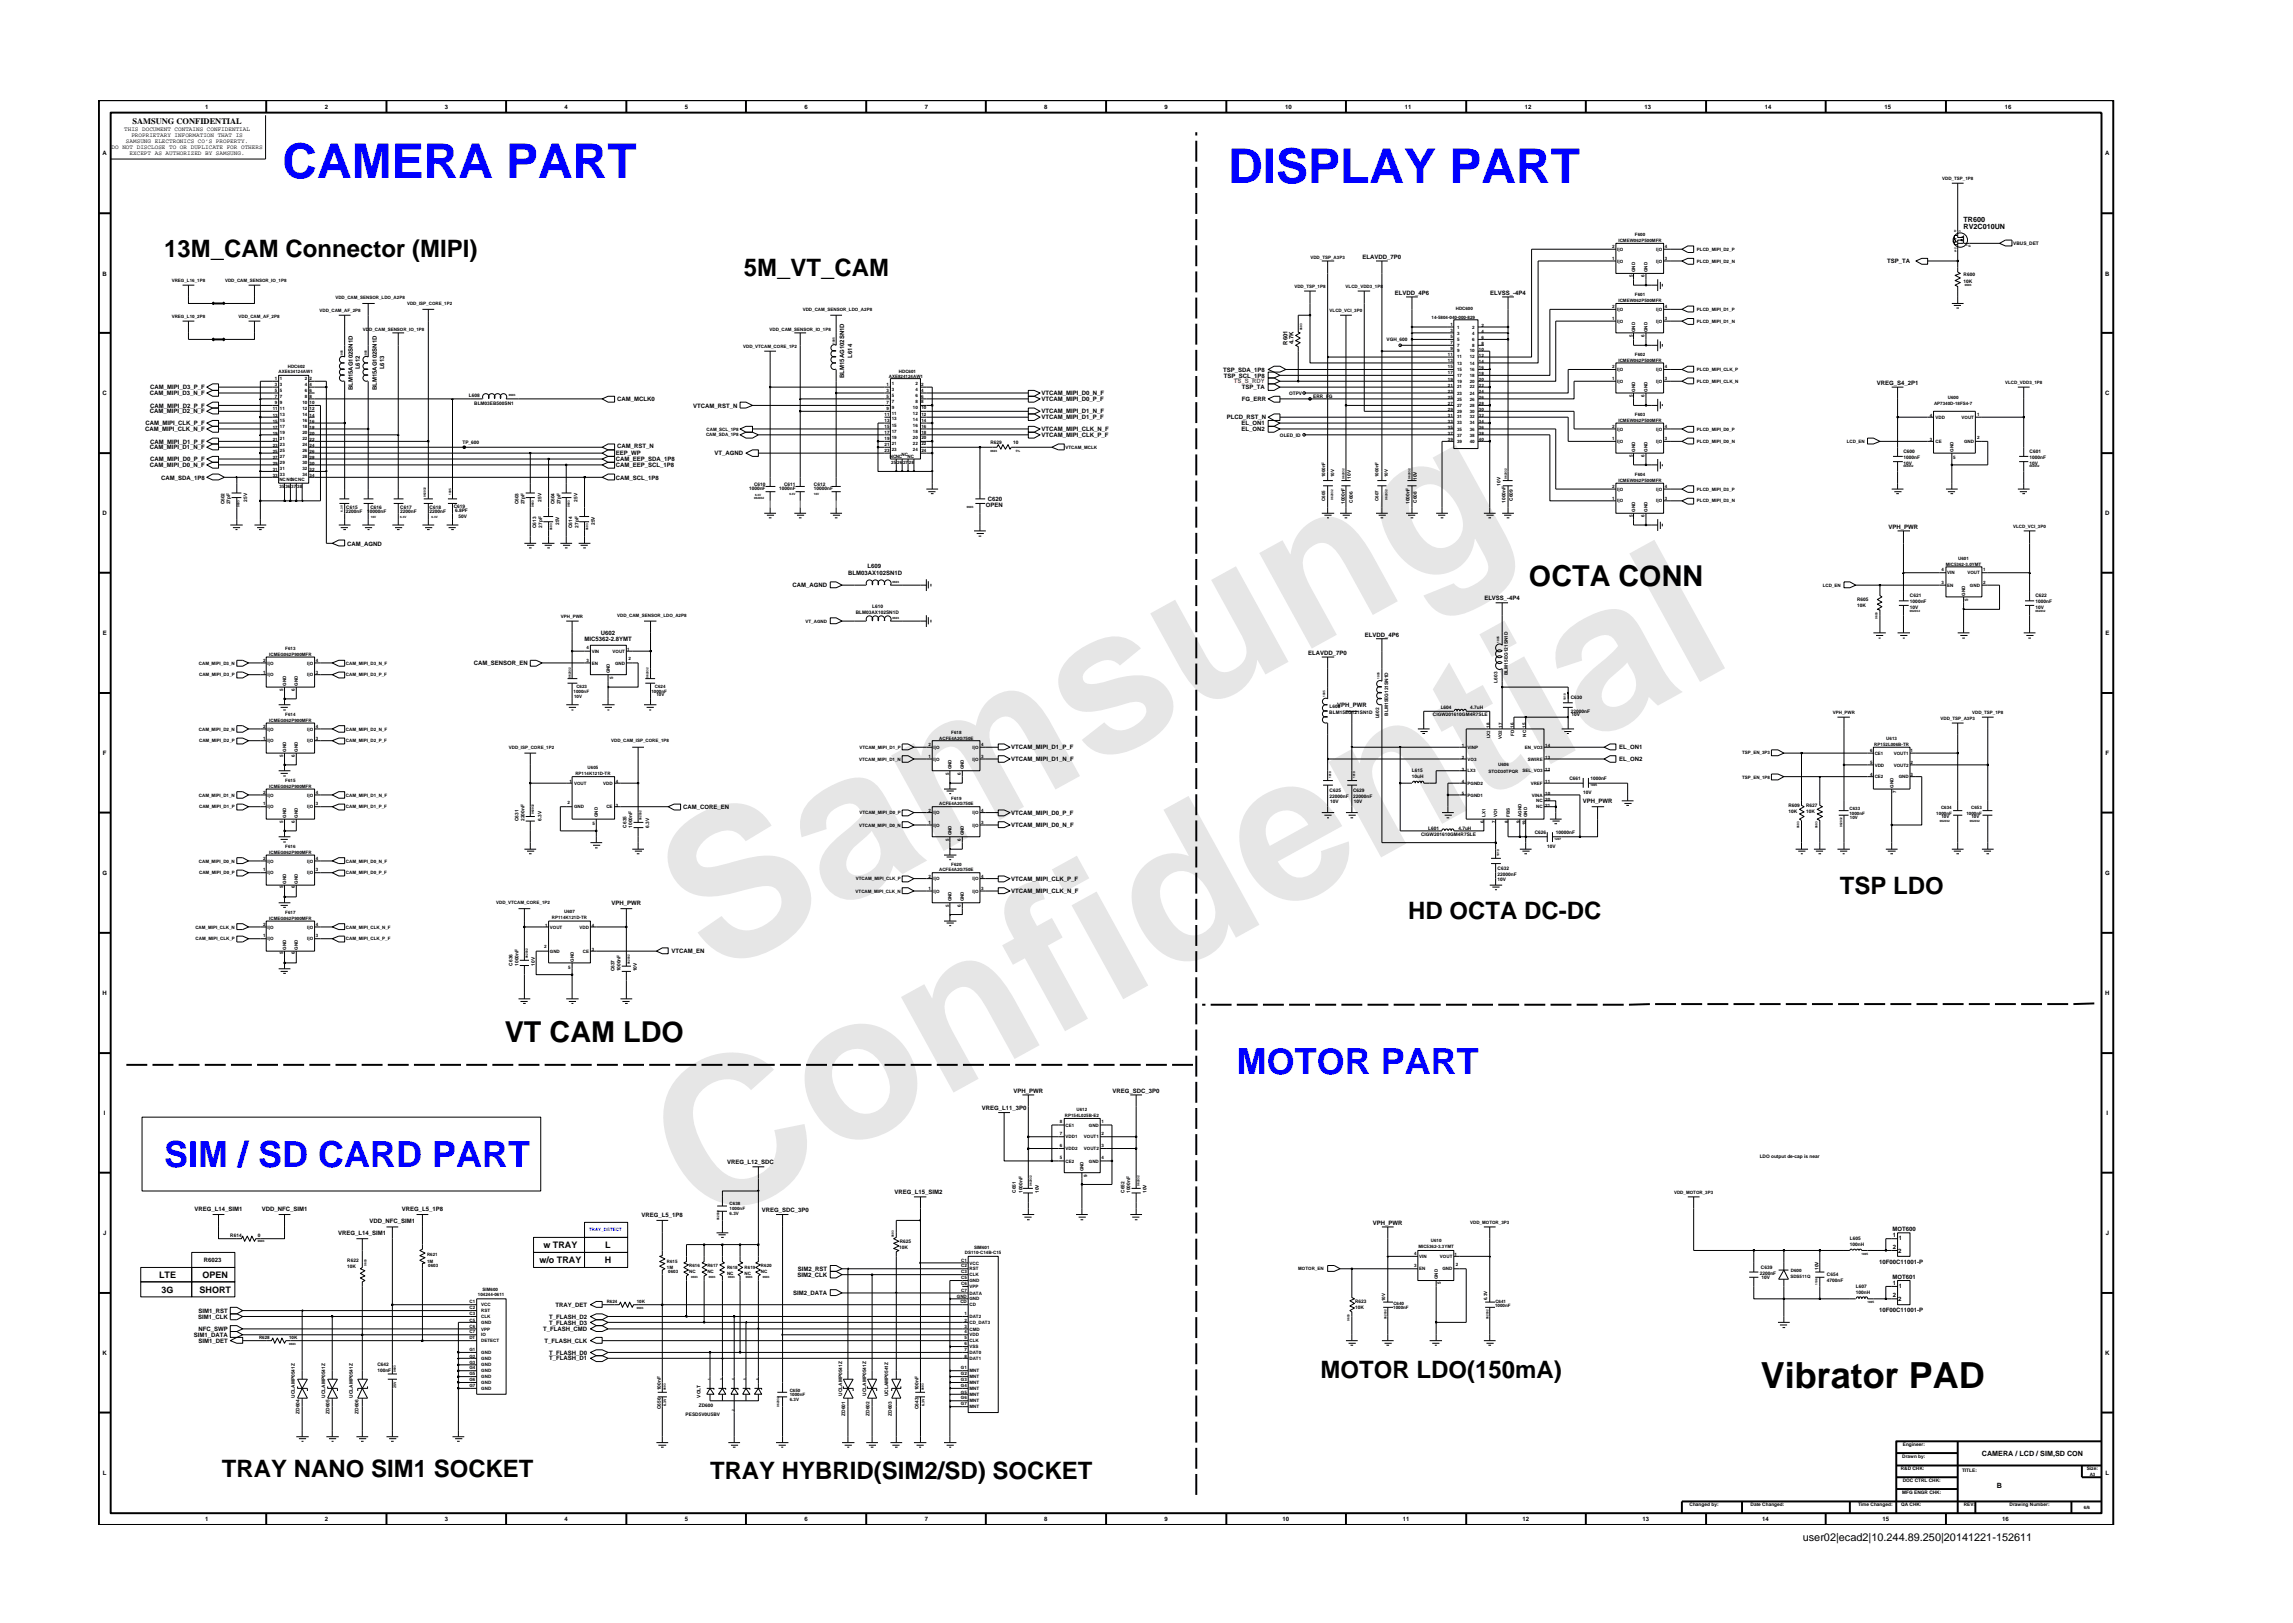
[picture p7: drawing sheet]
<svg xmlns="http://www.w3.org/2000/svg" width="297mm" height="210mm" viewBox="0 0 297 210" stroke-linecap="round" stroke-linejoin="round" font-family="sans-serif">
<defs><g id="words">
<g font-size="26.5" fill="#e6e6e6">
<text x="92.4" y="126.7" transform="rotate(-29 92.4 126.7)">Samsung</text>
<text x="91.1" y="159.4" transform="rotate(-29 91.1 159.4)">Confidential</text>
</g>
<g font-size="6.2" fill="#00f">
<text x="36.6" y="23.1">CAMERA PART</text>
<text x="159.1" y="23.7">DISPLAY PART</text>
</g>
<g font-size="4.7" fill="#00f">
<text x="160.2" y="139.1">MOTOR PART</text>
<text x="21.3" y="151.2">SIM / SD CARD PART</text>
</g>
<text font-size="4.7" x="228.1" y="179.9">Vibrator PAD</text>
<g font-size="3.7">
<text x="198.1" y="76">OCTA CONN</text>
<text x="65.4" y="135">VT CAM LDO</text>
</g>
<g font-size="3.1">
<text x="21.3" y="33.3">13M_CAM Connector (MIPI)</text>
<text x="96.4" y="35.8">5M_VT_CAM</text>
<text x="182.4" y="119.1">HD OCTA DC-DC</text>
<text x="238.3" y="115.8">TSP LDO</text>
<text x="171.1" y="178.5">MOTOR LDO(150mA)</text>
<text x="28.7" y="191.4">TRAY NANO SIM1 SOCKET</text>
<text x="92" y="191.5">TRAY HYBRID(SIM2/SD) SOCKET</text>
</g>
<text font-size="1.4" x="233.5" y="199.7">user02|ecad2|10.244.89.250|20141221-152611</text>
<g font-size="1.2">
<text x="70.4" y="161.7">w TRAY</text>
<text x="78.4" y="161.7">L</text>
<text x="20.6" y="165.6">LTE</text>
<text x="20.9" y="167.5">3G</text>
<text x="25.8" y="167.5">SHORT</text>
<text x="26.2" y="165.6">OPEN</text>
<text x="69.9" y="163.6">w/o TRAY</text>
<text x="78.3" y="163.6">H</text>
</g>
<text font-size="1.1" x="17.2" y="16.1">SAMSUNG CONFIDENTIAL</text>
<g font-size=".9">
<text x="254.4" y="29.7">RV2C010UN</text>
<text x="254.4" y="28.7">TR600</text>
<text x="256.7" y="188.7">CAMERA / LCD / SIM,SD CON</text>
<text x="258.7" y="192.7">B</text>
</g>
<g font-size=".8">
<text x="16.1" y="17">THIS DOCUMENT CONTAINS CONFIDENTIAL</text>
<text x="17" y="17.8">PROPRIETARY INFORMATION THAT IS</text>
<text x="26.6" y="14.1">1</text>
<text x="42.1" y="14.1">2</text>
<text x="57.6" y="14.1">3</text>
<text x="73.1" y="14.1">4</text>
<text x="88.7" y="14.1">5</text>
<text x="104.2" y="14.1">6</text>
<text x="119.8" y="14.1">7</text>
<text x="135.3" y="14.1">8</text>
<text x="150.9" y="14.1">9</text>
<text x="166.5" y="14.1">10</text>
<text x="182" y="14.1">11</text>
<text x="197.5" y="14.1">12</text>
<text x="213" y="14.1">13</text>
<text x="228.6" y="14.1">14</text>
<text x="244.1" y="14.1">15</text>
<text x="259.7" y="14.1">16</text>
<text x="13.3" y="20.1">A</text>
<text x="14.5" y="19.3">DO NOT DISCLOSE TO OR DUPLICATE FOR OTHERS</text>
<text x="16.3" y="18.5">SAMSUNG ELECTRONICS CO’S PROPERTY.</text>
<text x="16.8" y="20.1">EXCEPT AS AUTHORIZED BY SAMSUNG.</text>
<text x="272.7" y="20.1">A</text>
<text x="13.3" y="35.7">B</text>
<text x="176.5" y="33.6">ELAVDD_7P0</text>
<text x="244.5" y="34.1">TSP_TA</text>
<text x="272.7" y="35.7">B</text>
<text x="180.7" y="38.2">ELVDD_4P6</text>
<text x="193" y="38.2">ELVSS_-4P4</text>
<text x="46.6" y="47.9" transform="rotate(-90 46.6 47.9)">L612</text>
<text x="49.8" y="47.9" transform="rotate(-90 49.8 47.9)">L613</text>
<text x="110.4" y="46.3" transform="rotate(-90 110.4 46.3)">L614</text>
<text x="166.8" y="44.6" transform="rotate(-90 166.8 44.6)">R601</text>
<text x="167.6" y="44.6" transform="rotate(-90 167.6 44.6)">4.7K</text>
<text x="13.3" y="51.2">C</text>
<text x="19.4" y="51.2">CAM_MIPI_D3_N_F</text>
<text x="19.4" y="53.6">CAM_MIPI_D2_N_F</text>
<text x="19.5" y="50.4">CAM_MIPI_D3_P_F</text>
<text x="19.5" y="52.8">CAM_MIPI_D2_P_F</text>
<text x="45.7" y="50.6" transform="rotate(-90 45.7 50.6)">BLM15AG102SN1D</text>
<text x="48.8" y="50.6" transform="rotate(-90 48.8 50.6)">BLM15AG102SN1D</text>
<text x="80" y="52">CAM_MCLK0</text>
<text x="89.8" y="52.8">VTCAM_RST_N</text>
<text x="109.4" y="49" transform="rotate(-90 109.4 49)">BLM15AG102SN1D</text>
<text x="134.9" y="53.6">VTCAM_MIPI_D1_N_F</text>
<text x="134.9" y="52">VTCAM_MIPI_D0_P_F</text>
<text x="134.9" y="51.2">VTCAM_MIPI_D0_N_F</text>
<text x="158.5" y="48.1">TSP_SDA_1P8</text>
<text x="158.5" y="48.9">TSP_SCL_1P8</text>
<text x="160.9" y="52">FG_ERR</text>
<text x="160.9" y="50.4">TSP_TA</text>
<text x="243.1" y="49.8">VREG_S4_2P1</text>
<text x="272.7" y="51.2">C</text>
<text x="18.8" y="55.9">CAM_MIPI_CLK_N_F</text>
<text x="18.8" y="55.1">CAM_MIPI_CLK_P_F</text>
<text x="19.4" y="58.2">CAM_MIPI_D1_N_F</text>
<text x="19.5" y="57.5">CAM_MIPI_D1_P_F</text>
<text x="19.5" y="59.7">CAM_MIPI_D0_P_F</text>
<text x="79.8" y="59.7">CAM_EEP_SDA_1P8</text>
<text x="79.8" y="59">EEP_WP</text>
<text x="80" y="58.1">CAM_RST_N</text>
<text x="92.6" y="59">VT_AGND</text>
<text x="134.9" y="55.9">VTCAM_MIPI_CLK_N_F</text>
<text x="134.9" y="56.6">VTCAM_MIPI_CLK_P_F</text>
<text x="134.9" y="54.3">VTCAM_MIPI_D1_P_F</text>
<text x="158.9" y="54.3">PLCD_RST_N</text>
<text x="160.8" y="55.1">EL_ON1</text>
<text x="160.8" y="55.9">EL_ON2</text>
<text x="19.4" y="60.5">CAM_MIPI_D0_N_F</text>
<text x="20.9" y="62.1">CAM_SDA_1P8</text>
<text x="79.8" y="62.1">CAM_SCL_1P8</text>
<text x="79.8" y="60.5">CAM_EEP_SCL_1P8</text>
<text x="127.7" y="65.7">OPEN</text>
<text x="128" y="64.9">C620</text>
<text x="13.3" y="66.8">D</text>
<text x="45" y="70.7">CAM_AGND</text>
<text x="244.7" y="68.5">VPH_PWR</text>
<text x="272.7" y="66.8">D</text>
<text x="102.6" y="76.1">CAM_AGND</text>
<text x="109.9" y="74.5">BLM03AX102SN1D</text>
<text x="112.4" y="73.5">L609</text>
<text x="192.3" y="77.8">ELVSS_-4P4</text>
<text x="13.3" y="82.3">E</text>
<text x="75.7" y="83">MIC5362-2.8YMT</text>
<text x="77.8" y="82.2">U602</text>
<text x="176.8" y="82.5">ELVDD_4P6</text>
<text x="272.7" y="82.3">E</text>
<text x="61.4" y="86.2">CAM_SENSOR_EN</text>
<text x="169.5" y="84.8">ELAVDD_7P0</text>
<text x="173.2" y="91.6">VPH_PWR</text>
<text x="13.3" y="97.8">F</text>
<text x="131" y="98.6">VTCAM_MIPI_D1_N_F</text>
<text x="131" y="97.1">VTCAM_MIPI_D1_P_F</text>
<text x="209.7" y="97.1">EL_ON1</text>
<text x="209.7" y="98.6">EL_ON2</text>
<text x="272.8" y="97.8">F</text>
<text x="88.5" y="104.8">CAM_CORE_EN</text>
<text x="131" y="107.2">VTCAM_MIPI_D0_N_F</text>
<text x="131" y="105.6">VTCAM_MIPI_D0_P_F</text>
<text x="205" y="104">VPH_PWR</text>
<text x="13.3" y="113.3">G</text>
<text x="272.7" y="113.3">G</text>
<text x="79.2" y="117.2">VPH_PWR</text>
<text x="131" y="115.7">VTCAM_MIPI_CLK_N_F</text>
<text x="131" y="114.1">VTCAM_MIPI_CLK_P_F</text>
<text x="87" y="123.5">VTCAM_EN</text>
<text x="13.3" y="128.9">H</text>
<text x="272.7" y="128.9">H</text>
<text x="127.2" y="143.8">VREG_L11_3P0</text>
<text x="131.3" y="141.5">VPH_PWR</text>
<text x="144.1" y="141.5">VREG_SDC_3P0</text>
<text x="13.5" y="144.4">I</text>
<text x="272.9" y="144.4">I</text>
<text x="94.2" y="150.8">VREG_L12_SDC</text>
<text x="115.9" y="154.7">VREG_L15_SIM2</text>
<text x="13.4" y="160">J</text>
<text x="25.2" y="156.9">VREG_L14_SIM1</text>
<text x="33.9" y="156.9">VDD_NFC_SIM1</text>
<text x="43.8" y="160">VREG_L14_SIM1</text>
<text x="47.9" y="158.4">VDD_NFC_SIM1</text>
<text x="52" y="156.9">VREG_L5_1P8</text>
<text x="83.1" y="157.6">VREG_L5_1P8</text>
<text x="98.7" y="157">VREG_SDC_3P0</text>
<text x="177.9" y="158.6">VPH_PWR</text>
<text x="245.2" y="159.5">MOT600</text>
<text x="245.2" y="160.3">1</text>
<text x="245.2" y="161.8">2</text>
<text x="246" y="160.6">1</text>
<text x="272.8" y="160">J</text>
<text x="26.4" y="163.5">R6023</text>
<text x="102.7" y="167.8">SIM2_DATA</text>
<text x="103.3" y="165.4">SIM2_CLK</text>
<text x="103.3" y="164.6">SIM2_RST</text>
<text x="243.4" y="163.8">10F00C11001-P</text>
<text x="245.2" y="165.7">MOT601</text>
<text x="245.2" y="166.5">1</text>
<text x="245.9" y="162.3">2</text>
<text x="246" y="166.9">1</text>
<text x="25.1" y="173.2">SIM1_DATA</text>
<text x="25.7" y="170.8">SIM1_CLK</text>
<text x="25.7" y="170.1">SIM1_RST</text>
<text x="25.7" y="174">SIM1_DET</text>
<text x="25.7" y="172.4">NFC_SWP</text>
<text x="70.4" y="172.4">T_FLASH_CMD</text>
<text x="70.5" y="174">T_FLASH_CLK</text>
<text x="71.1" y="171.6">T_FLASH_D3</text>
<text x="71.1" y="170.8">T_FLASH_D2</text>
<text x="72" y="169.3">TRAY_DET</text>
<text x="243.4" y="170">10F00C11001-P</text>
<text x="245.2" y="168.1">2</text>
<text x="245.9" y="168.5">2</text>
<text x="13.3" y="175.5">K</text>
<text x="71.1" y="176.2">T_FLASH_D1</text>
<text x="71.1" y="175.5">T_FLASH_D0</text>
<text x="272.7" y="175.5">K</text>
<text x="13.3" y="191.1">L</text>
<text x="272.8" y="191.1">L</text>
<text x="26.6" y="197.1">1</text>
<text x="42.1" y="197.1">2</text>
<text x="57.6" y="197.1">3</text>
<text x="73.1" y="197.1">4</text>
<text x="88.7" y="197.1">5</text>
<text x="104.2" y="197.1">6</text>
<text x="119.8" y="197.1">7</text>
<text x="135.3" y="197.1">8</text>
<text x="150.9" y="197.1">9</text>
<text x="166.1" y="197.1">10</text>
<text x="181.7" y="197.1">11</text>
<text x="197.2" y="197.1">12</text>
<text x="212.8" y="197.1">13</text>
<text x="228.3" y="197.1">14</text>
<text x="243.9" y="197.1">15</text>
<text x="259.4" y="197.1">16</text>
</g>
<text font-size=".8" fill="#f00" x="159.8" y="49.7">TS_S_RDY</text>
<g font-size=".6">
<text x="251.6" y="23.4">VDD_TSP_1P8</text>
<text x="169.8" y="33.5">VDD_TSP_A3P3</text>
<text x="208.8" y="33.7">1</text>
<text x="208.8" y="32.1">2</text>
<text x="209.5" y="34">I|O</text>
<text x="209.5" y="32.5">I|O</text>
<text x="209.7" y="31.4">ICMEW062P500MFR</text>
<text x="211.5" y="35.9" transform="rotate(-90 211.5 35.9)">5</text>
<text x="211.8" y="30.6">F600</text>
<text x="211.8" y="35.2" transform="rotate(-90 211.8 35.2)">GND</text>
<text x="213" y="35.9" transform="rotate(-90 213 35.9)">6</text>
<text x="213.4" y="35.2" transform="rotate(-90 213.4 35.2)">GND</text>
<text x="214.6" y="34">I|O</text>
<text x="214.6" y="32.5">I|O</text>
<text x="215.7" y="33.7">3</text>
<text x="215.7" y="32.1">4</text>
<text x="219.8" y="32.5">PLCD_MIPI_D2_P</text>
<text x="219.8" y="34">PLCD_MIPI_D2_N</text>
<text x="254.4" y="35.8">R600</text>
<text x="260.8" y="31.8">VBUS_DET</text>
<text x="22.2" y="36.6">VREG_L16_1P8</text>
<text x="22.2" y="41.2">VREG_L10_2P8</text>
<text x="29.2" y="36.6">VDD_CAM_SENSOR_IO_1P8</text>
<text x="30.9" y="41.2">VDD_CAM_AF_2P8</text>
<text x="41.4" y="40.5">VDD_CAM_AF_2P8</text>
<text x="43.5" y="38.7">VDD_CAM_SENSOR_LDO_A2P8</text>
<text x="52.7" y="39.5">VDD_ISP_CORE_1P2</text>
<text x="104" y="40.3">VDD_CAM_SENSOR_LDO_A2P8</text>
<text x="167.7" y="37.3">VDD_TSP_1P8</text>
<text x="172.2" y="40.5">VLCD_VCI_3P0</text>
<text x="174.3" y="37.3">VLCD_VDD3_1P8</text>
<text x="185.4" y="41.3">14-5804-040-000-829</text>
<text x="188.6" y="40.2">HDC600</text>
<text x="208.8" y="41.4">1</text>
<text x="208.8" y="39.9">2</text>
<text x="209.5" y="41.8">I|O</text>
<text x="209.5" y="40.3">I|O</text>
<text x="209.7" y="39.1">ICMEW062P500MFR</text>
<text x="211.8" y="38.4">F601</text>
<text x="214.6" y="41.8">I|O</text>
<text x="214.6" y="40.3">I|O</text>
<text x="215.7" y="41.4">3</text>
<text x="215.7" y="39.9">4</text>
<text x="219.8" y="41.8">PLCD_MIPI_D1_N</text>
<text x="219.8" y="40.3">PLCD_MIPI_D1_P</text>
<text x="254.4" y="36.6">10K</text>
<text x="37.3" y="47.7">HDC602</text>
<text x="47" y="42.8">VDD_CAM_SENSOR_IO_1P8</text>
<text x="96.3" y="45.1">VDD_VTCAM_CORE_1P2</text>
<text x="99.7" y="42.8">VDD_CAM_SENSOR_IO_1P8</text>
<text x="179.6" y="44.2">VGH_600</text>
<text x="187.6" y="46.9">13</text>
<text x="187.6" y="47.7">15</text>
<text x="187.6" y="46.1">11</text>
<text x="187.9" y="42.2">1</text>
<text x="187.9" y="44.6">7</text>
<text x="187.9" y="45.3">9</text>
<text x="187.9" y="43.8">5</text>
<text x="187.9" y="43">3</text>
<text x="188.8" y="47.3">13</text>
<text x="188.8" y="42.6">1</text>
<text x="188.8" y="46.4">11</text>
<text x="188.8" y="44.1">5</text>
<text x="188.8" y="44.9">7</text>
<text x="188.8" y="45.7">9</text>
<text x="188.8" y="43.4">3</text>
<text x="190.4" y="46.4">12</text>
<text x="190.4" y="47.3">14</text>
<text x="190.4" y="45.7">10</text>
<text x="190.7" y="44.1">6</text>
<text x="190.7" y="44.9">8</text>
<text x="190.7" y="43.4">4</text>
<text x="190.7" y="42.6">2</text>
<text x="191.6" y="46.3">12</text>
<text x="191.6" y="47">14</text>
<text x="191.6" y="47.9">16</text>
<text x="191.6" y="45.5">10</text>
<text x="191.9" y="42.4">2</text>
<text x="191.9" y="44">6</text>
<text x="191.9" y="44.7">8</text>
<text x="191.9" y="43.1">4</text>
<text x="208.8" y="47.7">2</text>
<text x="209.7" y="46.9">ICMEW062P500MFR</text>
<text x="211.5" y="43.6" transform="rotate(-90 211.5 43.6)">5</text>
<text x="211.8" y="46.1">F602</text>
<text x="211.8" y="43" transform="rotate(-90 211.8 43)">GND</text>
<text x="213" y="43.6" transform="rotate(-90 213 43.6)">6</text>
<text x="213.4" y="43" transform="rotate(-90 213.4 43)">GND</text>
<text x="215.7" y="47.7">4</text>
<text x="35.3" y="53.1">11</text>
<text x="35.6" y="52.4">9</text>
<text x="35.6" y="50.7">5</text>
<text x="35.6" y="51.6">7</text>
<text x="35.6" y="50">3</text>
<text x="35.6" y="49.2">1</text>
<text x="36.1" y="48.4">AXE634124AW1</text>
<text x="36.3" y="51.6">7</text>
<text x="36.3" y="52.4">9</text>
<text x="36.3" y="50.7">5</text>
<text x="36.3" y="50">3</text>
<text x="36.3" y="49.2">1</text>
<text x="36.3" y="53.1">11</text>
<text x="36.3" y="53.9">13</text>
<text x="39.2" y="52.4">10</text>
<text x="39.2" y="53.1">12</text>
<text x="39.2" y="53.9">14</text>
<text x="39.5" y="51.6">8</text>
<text x="39.5" y="50">4</text>
<text x="39.5" y="50.7">6</text>
<text x="39.5" y="49.2">2 2</text>
<text x="40.1" y="50.7">6</text>
<text x="40.1" y="51.6">8</text>
<text x="40.1" y="50">4</text>
<text x="40.1" y="52.4">10</text>
<text x="40.1" y="53.1">12</text>
<text x="60.7" y="51.4">L608</text>
<text x="61.4" y="52.5">BLM03EB500SN1</text>
<text x="114.6" y="53.9">11</text>
<text x="114.8" y="52.4">7</text>
<text x="114.8" y="53.1">9</text>
<text x="114.8" y="50.7">3</text>
<text x="114.8" y="50">1</text>
<text x="114.8" y="51.6">5</text>
<text x="115.1" y="49">AXE824124AW1</text>
<text x="115.5" y="52.2">7</text>
<text x="115.5" y="52.9">9</text>
<text x="115.5" y="50.7">3</text>
<text x="115.5" y="49.8">1</text>
<text x="115.5" y="53.7">11</text>
<text x="115.5" y="51.4">5</text>
<text x="116.4" y="48.4">HDC601</text>
<text x="118.3" y="53">10</text>
<text x="118.3" y="53.8">12</text>
<text x="118.6" y="52.2">8</text>
<text x="118.6" y="50.7">4</text>
<text x="118.6" y="51.4">6</text>
<text x="118.6" y="49.9">2</text>
<text x="119.3" y="52.3">8</text>
<text x="119.3" y="51.5">6</text>
<text x="119.3" y="50.7">4</text>
<text x="119.3" y="50">2</text>
<text x="119.4" y="53">10</text>
<text x="119.4" y="53.9">12</text>
<text x="167" y="51.1">OTPV</text>
<text x="170.1" y="51.6">ERR_FG</text>
<text x="187.6" y="50.2">21</text>
<text x="187.6" y="50.9">23</text>
<text x="187.6" y="51.7">25</text>
<text x="187.6" y="48.5">17</text>
<text x="187.6" y="49.4">19</text>
<text x="187.6" y="52.5">27</text>
<text x="187.6" y="53.3">29</text>
<text x="188.8" y="50.3">21</text>
<text x="188.8" y="51.2">23</text>
<text x="188.8" y="51.9">25</text>
<text x="188.8" y="48">15</text>
<text x="188.8" y="48.8">17</text>
<text x="188.8" y="49.6">19</text>
<text x="188.8" y="52.7">27</text>
<text x="188.8" y="53.5">29</text>
<text x="190.4" y="50.3">22</text>
<text x="190.4" y="51.2">24</text>
<text x="190.4" y="51.9">26</text>
<text x="190.4" y="48">16</text>
<text x="190.4" y="48.8">18</text>
<text x="190.4" y="52.7">28</text>
<text x="190.4" y="49.6">20</text>
<text x="190.4" y="53.5">30</text>
<text x="191.6" y="50.2">22</text>
<text x="191.6" y="51.7">26</text>
<text x="191.6" y="49.4">20</text>
<text x="191.6" y="50.9">24</text>
<text x="191.6" y="48.6">18</text>
<text x="191.6" y="52.5">28</text>
<text x="191.6" y="53.3">30</text>
<text x="208.8" y="49.2">1</text>
<text x="209.5" y="49.6">I|O</text>
<text x="209.5" y="48.1">I|O</text>
<text x="211.5" y="51.4" transform="rotate(-90 211.5 51.4)">5</text>
<text x="211.8" y="53.9">F603</text>
<text x="211.8" y="50.7" transform="rotate(-90 211.8 50.7)">GND</text>
<text x="213" y="51.4" transform="rotate(-90 213 51.4)">6</text>
<text x="213.4" y="50.7" transform="rotate(-90 213.4 50.7)">GND</text>
<text x="214.6" y="49.6">I|O</text>
<text x="214.6" y="48.1">I|O</text>
<text x="215.7" y="49.2">3</text>
<text x="219.8" y="49.6">PLCD_MIPI_CLK_N</text>
<text x="219.8" y="48.1">PLCD_MIPI_CLK_P</text>
<text x="250.5" y="52.5">AP7340D-18FS4-7</text>
<text x="252.3" y="51.7">U600</text>
<text x="256.1" y="53.9">1</text>
<text x="259.7" y="49.8">VLCD_VDD3_1P8</text>
<text x="35.3" y="57.9">23</text>
<text x="35.3" y="58.7">25</text>
<text x="35.3" y="59.5">27</text>
<text x="35.3" y="55.6">17</text>
<text x="35.3" y="56.3">19</text>
<text x="35.3" y="57.2">21</text>
<text x="35.3" y="54">13</text>
<text x="35.3" y="54.8">15</text>
<text x="36.3" y="57.8">23</text>
<text x="36.3" y="58.5">25</text>
<text x="36.3" y="59.3">27</text>
<text x="36.3" y="55.4">17</text>
<text x="36.3" y="56.2">19</text>
<text x="36.3" y="57">21</text>
<text x="36.3" y="54.6">15</text>
<text x="39.2" y="57.8">24</text>
<text x="39.2" y="58.5">26</text>
<text x="39.2" y="59.3">28</text>
<text x="39.2" y="54.6">16</text>
<text x="39.2" y="55.4">18</text>
<text x="39.2" y="56.2">20</text>
<text x="39.2" y="57">22</text>
<text x="40.1" y="57.9">24</text>
<text x="40.1" y="58.7">26</text>
<text x="40.1" y="59.5">28</text>
<text x="40.1" y="55.6">18</text>
<text x="40.1" y="56.3">20</text>
<text x="40.1" y="57.2">22</text>
<text x="40.1" y="54">14</text>
<text x="40.1" y="54.8">16</text>
<text x="59.9" y="57.6">TP_600</text>
<text x="91.5" y="56.5">CAM_SDA_1P8</text>
<text x="91.5" y="55.8">CAM_SCL_1P8</text>
<text x="114.6" y="57.8">21</text>
<text x="114.6" y="58.5">23</text>
<text x="114.6" y="54.6">13</text>
<text x="114.6" y="55.4">15</text>
<text x="114.6" y="56.2">17</text>
<text x="114.6" y="57">19</text>
<text x="115.3" y="59.3">NCNC</text>
<text x="115.5" y="57.6">21</text>
<text x="115.5" y="58.4">23</text>
<text x="115.5" y="55.3">15</text>
<text x="115.5" y="56.1">17</text>
<text x="115.5" y="56.8">19</text>
<text x="115.5" y="54.5">13</text>
<text x="116.8" y="59.1">NC</text>
<text x="117.6" y="59.3">NC</text>
<text x="118.3" y="56.8">20</text>
<text x="118.3" y="57.7">22</text>
<text x="118.3" y="58.4">24</text>
<text x="118.3" y="56.1">18</text>
<text x="118.3" y="54.6">14</text>
<text x="118.3" y="55.3">16</text>
<text x="119.4" y="56.9">20</text>
<text x="119.4" y="57.7">22</text>
<text x="119.4" y="58.5">24</text>
<text x="119.4" y="54.6">14</text>
<text x="119.4" y="56.2">18</text>
<text x="119.4" y="55.4">16</text>
<text x="128.3" y="57.6">R629</text>
<text x="131.3" y="57.5">10</text>
<text x="138" y="58.2">VTCAM_MCLK</text>
<text x="165.8" y="56.6">OLED_ID</text>
<text x="187.6" y="55.6">35</text>
<text x="187.6" y="56.3">37</text>
<text x="187.6" y="57.2">39</text>
<text x="187.6" y="54">31</text>
<text x="187.6" y="54.8">33</text>
<text x="188.8" y="55.8">35</text>
<text x="188.8" y="56.6">37</text>
<text x="188.8" y="57.3">39</text>
<text x="188.8" y="54.2">31</text>
<text x="188.8" y="55">33</text>
<text x="190.4" y="55">34</text>
<text x="190.4" y="55.8">36</text>
<text x="190.4" y="56.6">38</text>
<text x="190.4" y="57.3">40</text>
<text x="190.4" y="54.2">32</text>
<text x="191.6" y="56.3">38</text>
<text x="191.6" y="54.8">34</text>
<text x="191.6" y="55.6">36</text>
<text x="191.6" y="57.2">40</text>
<text x="191.6" y="54">32</text>
<text x="208.8" y="57">1</text>
<text x="208.8" y="55.4">2</text>
<text x="209.5" y="57.4">I|O</text>
<text x="209.5" y="55.8">I|O</text>
<text x="209.7" y="54.6">ICMEW062P500MFR</text>
<text x="211.5" y="59.2" transform="rotate(-90 211.5 59.2)">5</text>
<text x="211.8" y="58.5" transform="rotate(-90 211.8 58.5)">GND</text>
<text x="213" y="59.2" transform="rotate(-90 213 59.2)">6</text>
<text x="213.4" y="58.5" transform="rotate(-90 213.4 58.5)">GND</text>
<text x="214.6" y="57.4">I|O</text>
<text x="214.6" y="55.8">I|O</text>
<text x="215.7" y="57">3</text>
<text x="215.7" y="55.4">4</text>
<text x="219.8" y="57.4">PLCD_MIPI_D0_N</text>
<text x="219.8" y="55.8">PLCD_MIPI_D0_P</text>
<text x="239.3" y="57.4">LCD_EN</text>
<text x="246.6" y="59.5">1000nF</text>
<text x="246.6" y="58.7">C600</text>
<text x="250" y="54">4</text>
<text x="250" y="57.2">3</text>
<text x="250.7" y="54.3">VDD</text>
<text x="250.7" y="57.4">CE</text>
<text x="253" y="59.5">5</text>
<text x="253.1" y="58.5" transform="rotate(-90 253.1 58.5)">GND</text>
<text x="254.1" y="54.3">VOUT</text>
<text x="254.4" y="57.4">GND</text>
<text x="256.1" y="56.9">2</text>
<text x="262.9" y="58.7">C601</text>
<text x="262.9" y="59.5">1000nF</text>
<text x="29.1" y="65.4" transform="rotate(-90 29.1 65.4)">C602</text>
<text x="29.8" y="65.3" transform="rotate(-90 29.8 65.3)">27pF</text>
<text x="32" y="65" transform="rotate(-90 32 65)">25V</text>
<text x="35.3" y="61.1">31</text>
<text x="35.3" y="61.8">33</text>
<text x="35.3" y="60.2">29</text>
<text x="36.2" y="62.3">NCNCNCNC</text>
<text x="36.2" y="63.2">35 36</text>
<text x="36.3" y="60.9">31</text>
<text x="36.3" y="61.7">33</text>
<text x="36.3" y="60.1">29</text>
<text x="37.7" y="63.2">37</text>
<text x="38.5" y="63.2">38</text>
<text x="39.2" y="60.1">30</text>
<text x="39.2" y="60.9">32</text>
<text x="39.2" y="61.7">34</text>
<text x="40.1" y="60.2">30</text>
<text x="40.1" y="61.1">32</text>
<text x="40.1" y="61.8">34</text>
<text x="44.9" y="65.9">C615</text>
<text x="48" y="65.9">C616</text>
<text x="51.8" y="65.9">C617</text>
<text x="55.7" y="65.9">C618</text>
<text x="58.8" y="65.8">C619</text>
<text x="67.2" y="65.4" transform="rotate(-90 67.2 65.4)">C603</text>
<text x="67.9" y="65.3" transform="rotate(-90 67.9 65.3)">27pF</text>
<text x="70.1" y="65" transform="rotate(-90 70.1 65)">25V</text>
<text x="71.8" y="65.4" transform="rotate(-90 71.8 65.4)">C604</text>
<text x="72.6" y="65.3" transform="rotate(-90 72.6 65.3)">27pF</text>
<text x="74.8" y="65" transform="rotate(-90 74.8 65)">25V</text>
<text x="97" y="63.5">1000nF</text>
<text x="97.7" y="62.9">C610</text>
<text x="100.9" y="63.5">1000nF</text>
<text x="101.6" y="62.9">C611</text>
<text x="105.4" y="62.9">C612</text>
<text x="105.4" y="63.5">10000nF</text>
<text x="115.5" y="60.1">25 26</text>
<text x="117" y="60.1">27</text>
<text x="117.7" y="60.1">28</text>
<text x="171.6" y="64.9" transform="rotate(-90 171.6 64.9)">C605</text>
<text x="171.6" y="61.8" transform="rotate(-90 171.6 61.8)">1000nF</text>
<text x="172.8" y="61.8" transform="rotate(-90 172.8 61.8)">10V</text>
<text x="174.2" y="65.3" transform="rotate(-90 174.2 65.3)">1000nF</text>
<text x="175" y="62" transform="rotate(-90 175 62)">10V</text>
<text x="175.2" y="65.1" transform="rotate(-90 175.2 65.1)">C606</text>
<text x="178.6" y="64.9" transform="rotate(-90 178.6 64.9)">C607</text>
<text x="178.6" y="61.8" transform="rotate(-90 178.6 61.8)">1000nF</text>
<text x="179.8" y="61.8" transform="rotate(-90 179.8 61.8)">10V</text>
<text x="182.6" y="65.3" transform="rotate(-90 182.6 65.3)">1000nF</text>
<text x="183.5" y="65.1" transform="rotate(-90 183.5 65.1)">C608</text>
<text x="183.5" y="62.2" transform="rotate(-90 183.5 62.2)">10V</text>
<text x="194.4" y="62.9" transform="rotate(-90 194.4 62.9)">10V</text>
<text x="195" y="65.1" transform="rotate(-90 195 65.1)">1000nF</text>
<text x="196" y="64.9" transform="rotate(-90 196 64.9)">C609</text>
<text x="208.8" y="64.8">1</text>
<text x="208.8" y="63.2">2</text>
<text x="209.5" y="65.1">I|O</text>
<text x="209.5" y="63.6">I|O</text>
<text x="209.7" y="62.4">ICMEW062P500MFR</text>
<text x="211.8" y="61.7">F604</text>
<text x="214.6" y="63.6">I|O</text>
<text x="214.6" y="65.1">I|O</text>
<text x="215.7" y="63.2">4</text>
<text x="215.7" y="64.8">3</text>
<text x="219.8" y="63.6">PLCD_MIPI_D3_P</text>
<text x="219.8" y="65.1">PLCD_MIPI_D3_N</text>
<text x="246.6" y="60.2">10V</text>
<text x="262.9" y="60.2">10V</text>
<text x="44.8" y="66.5">2200nF</text>
<text x="47.6" y="66.5">10000nF</text>
<text x="51.8" y="66.5">2200nF</text>
<text x="55.7" y="66.5">2200nF</text>
<text x="59" y="66.4">6.8PF</text>
<text x="59.4" y="67.1">50V</text>
<text x="69.5" y="68.4" transform="rotate(-90 69.5 68.4)">C613</text>
<text x="70.2" y="68.4" transform="rotate(-90 70.2 68.4)">27pF</text>
<text x="72.4" y="68" transform="rotate(-90 72.4 68)">25V</text>
<text x="74.1" y="68.4" transform="rotate(-90 74.1 68.4)">C614</text>
<text x="75" y="68.4" transform="rotate(-90 75 68.4)">27pF</text>
<text x="77.1" y="68" transform="rotate(-90 77.1 68)">25V</text>
<text x="211.5" y="67" transform="rotate(-90 211.5 67)">5</text>
<text x="211.8" y="66.3" transform="rotate(-90 211.8 66.3)">GND</text>
<text x="213" y="67" transform="rotate(-90 213 67)">6</text>
<text x="213.4" y="66.3" transform="rotate(-90 213.4 66.3)">GND</text>
<text x="260.8" y="68.4">VLCD_VCI_3P0</text>
<text x="236.1" y="76">LCD_EN</text>
<text x="240.6" y="77.9">R605</text>
<text x="247.4" y="77.3">C621</text>
<text x="251.5" y="75.6">3</text>
<text x="251.5" y="74">4</text>
<text x="252.1" y="73.3">MIC5362-3.0YMT</text>
<text x="252.3" y="76">EN</text>
<text x="252.3" y="74.4">VIN</text>
<text x="253.7" y="72.5">U601</text>
<text x="254.6" y="77.2" transform="rotate(-90 254.6 77.2)">GND</text>
<text x="254.9" y="74.4">VOUT</text>
<text x="255" y="77.8" transform="rotate(-90 255 77.8)">5</text>
<text x="255.2" y="76">GND</text>
<text x="256.9" y="75.6">2</text>
<text x="256.9" y="74">1</text>
<text x="263.7" y="77.3">C622</text>
<text x="72.7" y="80.1">VPH_PWR</text>
<text x="79.9" y="79.9">VDD_CAM_SENSOR_LDO_A2P8</text>
<text x="104.3" y="80.7">VT_AGND</text>
<text x="110.9" y="79.5">BLM03AX102SN1D</text>
<text x="113" y="78.7">L610</text>
<text x="240.6" y="78.7">10K</text>
<text x="247.4" y="78.9">10V</text>
<text x="247.4" y="78.1">1000nF</text>
<text x="263.7" y="78.1">1000nF</text>
<text x="263.7" y="78.9">10V</text>
<text x="25.8" y="86.1">CAM_MIPI_D3_N</text>
<text x="25.8" y="87.6">CAM_MIPI_D3_P</text>
<text x="34.1" y="87.3">1</text>
<text x="34.1" y="85.7">2</text>
<text x="34.7" y="87.6">I|O</text>
<text x="34.7" y="86.1">I|O</text>
<text x="34.9" y="84.9">ICMEG062P900MFR</text>
<text x="36.7" y="89.5" transform="rotate(-90 36.7 89.5)">5</text>
<text x="37" y="84.2">F613</text>
<text x="37.1" y="88.8" transform="rotate(-90 37.1 88.8)">GND</text>
<text x="38.2" y="89.5" transform="rotate(-90 38.2 89.5)">6</text>
<text x="38.6" y="88.8" transform="rotate(-90 38.6 88.8)">GND</text>
<text x="39.8" y="87.6">I|O</text>
<text x="39.8" y="86.1">I|O</text>
<text x="40.9" y="85.7">4</text>
<text x="40.9" y="87.3">3</text>
<text x="44.8" y="87.6">CAM_MIPI_D3_P_F</text>
<text x="44.8" y="86.1">CAM_MIPI_D3_N_F</text>
<text x="74.3" y="89.8">1000nF</text>
<text x="74.7" y="89.2">C623</text>
<text x="76" y="85.7">3</text>
<text x="76" y="84.1">4</text>
<text x="76.7" y="86.1">EN</text>
<text x="76.7" y="84.6">VIN</text>
<text x="79" y="87.2" transform="rotate(-90 79 87.2)">GND</text>
<text x="79.4" y="84.6">VOUT</text>
<text x="79.4" y="88" transform="rotate(-90 79.4 88)">5</text>
<text x="79.7" y="86.1">GND</text>
<text x="81.2" y="84.4">1</text>
<text x="81.4" y="85.5">2</text>
<text x="84.4" y="89.8">1000nF</text>
<text x="84.8" y="89.2">C624</text>
<text x="194" y="88.4" transform="rotate(-90 194 88.4)">L603</text>
<text x="195.3" y="87.4" transform="rotate(-90 195.3 87.4)">BLM15EG121SN1D</text>
<text x="25.8" y="94.6">CAM_MIPI_D2_N</text>
<text x="34.1" y="95.9">1</text>
<text x="34.1" y="94.3">2</text>
<text x="34.7" y="94.6">I|O</text>
<text x="34.9" y="93.5">ICMEG062P900MFR</text>
<text x="37" y="92.7">F614</text>
<text x="39.8" y="94.6">I|O</text>
<text x="40.9" y="95.9">3</text>
<text x="40.9" y="94.3">4</text>
<text x="44.8" y="94.6">CAM_MIPI_D2_N_F</text>
<text x="74.4" y="90.4">10V</text>
<text x="85" y="90.2">10V</text>
<text x="121.7" y="95.9">ACFE4A2G750E</text>
<text x="123.2" y="95">F618</text>
<text x="172.2" y="92.5">BLM15EG121SN1D</text>
<text x="172.2" y="91.8">L600</text>
<text x="178.6" y="93.1" transform="rotate(-90 178.6 93.1)">L602</text>
<text x="179.8" y="92.7" transform="rotate(-90 179.8 92.7)">BLM15EG121SN1D</text>
<text x="185.6" y="92.7">CIGW201610GM4R7SLE</text>
<text x="186.6" y="91.9">L604</text>
<text x="190.4" y="91.9">4.7uH</text>
<text x="193" y="94.3" transform="rotate(-90 193 94.3)">18</text>
<text x="193" y="95.7" transform="rotate(-90 193 95.7)">LX2</text>
<text x="194.6" y="95.8" transform="rotate(-90 194.6 95.8)">VO2</text>
<text x="194.6" y="94.3" transform="rotate(-90 194.6 94.3)">17</text>
<text x="196.1" y="94.3" transform="rotate(-90 196.1 94.3)">16</text>
<text x="196.2" y="95.4" transform="rotate(-90 196.2 95.4)">FD</text>
<text x="197.6" y="94.3" transform="rotate(-90 197.6 94.3)">15</text>
<text x="197.7" y="95.4" transform="rotate(-90 197.7 95.4)">NC</text>
<text x="203.5" y="92.3">22000nF</text>
<text x="203.5" y="90.5">C630</text>
<text x="203.6" y="92.8">10V</text>
<text x="237.4" y="92.5">VPH_PWR</text>
<text x="244.4" y="95.9">U613</text>
<text x="251.4" y="93.3">VDD_TSP_A3P3</text>
<text x="255.5" y="92.5">VDD_TSP_1P8</text>
<text x="25.8" y="96.2">CAM_MIPI_D2_P</text>
<text x="34.7" y="96.2">I|O</text>
<text x="36.7" y="98.1" transform="rotate(-90 36.7 98.1)">5</text>
<text x="37" y="101.3">F615</text>
<text x="37.1" y="97.4" transform="rotate(-90 37.1 97.4)">GND</text>
<text x="38.2" y="98.1" transform="rotate(-90 38.2 98.1)">6</text>
<text x="38.6" y="97.4" transform="rotate(-90 38.6 97.4)">GND</text>
<text x="39.8" y="96.2">I|O</text>
<text x="44.8" y="96.2">CAM_MIPI_D2_P_F</text>
<text x="65.9" y="97">VDD_ISP_CORE_1P2</text>
<text x="73.8" y="101.5">1</text>
<text x="74.4" y="101.7">VOUT</text>
<text x="74.5" y="100.4">RP114K121D-TR</text>
<text x="76.1" y="99.7">U605</text>
<text x="78.1" y="101.7">VDD</text>
<text x="79.2" y="96.2">VDD_CAM_ISP_CORE_1P8</text>
<text x="79.8" y="101.5">4</text>
<text x="111.3" y="98.5">VTCAM_MIPI_D1_N</text>
<text x="111.3" y="97">VTCAM_MIPI_D1_P</text>
<text x="120.3" y="98.2">1</text>
<text x="120.3" y="96.6">2</text>
<text x="120.9" y="97">I|O</text>
<text x="120.9" y="98.5">I|O</text>
<text x="123" y="100.3" transform="rotate(-90 123 100.3)">5</text>
<text x="123.3" y="99.7" transform="rotate(-90 123.3 99.7)">GND</text>
<text x="124.5" y="100.3" transform="rotate(-90 124.5 100.3)">6</text>
<text x="124.9" y="99.7" transform="rotate(-90 124.9 99.7)">GND</text>
<text x="126" y="98.5">I|O</text>
<text x="126" y="97">I|O</text>
<text x="127.1" y="98.2">3</text>
<text x="127.1" y="96.6">4</text>
<text x="182.9" y="100.8">10uH</text>
<text x="182.9" y="100">L615</text>
<text x="189.4" y="96.8">1</text>
<text x="189.4" y="99.9">3</text>
<text x="189.4" y="101.5">4</text>
<text x="189.4" y="98.3">2</text>
<text x="190.1" y="97">VINP</text>
<text x="190.1" y="100.1">LX3</text>
<text x="190.1" y="101.7">PGND2</text>
<text x="190.1" y="98.5">VO3</text>
<text x="192.8" y="100.1">STOD30TPQR</text>
<text x="194.1" y="99.3">U606</text>
<text x="197.2" y="100.1">SEL_VO3</text>
<text x="197.5" y="97">EN_VO3</text>
<text x="197.9" y="98.5">SWIRE</text>
<text x="198.3" y="101.7">VREF</text>
<text x="200.2" y="99.9">12</text>
<text x="200.2" y="98.3">13</text>
<text x="200.2" y="96.8">14</text>
<text x="200.2" y="101.5">11</text>
<text x="203.3" y="101">C661</text>
<text x="206" y="101">1000nF</text>
<text x="225.7" y="97.7">TSP_EN_3P3</text>
<text x="225.7" y="100.9">TSP_EN_1P8</text>
<text x="242.3" y="98.9">5</text>
<text x="242.3" y="97.4">6</text>
<text x="242.3" y="100.5">4</text>
<text x="242.8" y="96.6">RP152L006B-TR</text>
<text x="242.9" y="99.3">VDD</text>
<text x="242.9" y="97.8">CE1</text>
<text x="242.9" y="100.8">CE2</text>
<text x="245.3" y="97.8">VOUT1</text>
<text x="245.3" y="99.3">VOUT2</text>
<text x="246" y="100.8">GND</text>
<text x="247.5" y="97.4">1</text>
<text x="247.5" y="98.9">2</text>
<text x="247.5" y="100.5">3</text>
<text x="25.8" y="103.2">CAM_MIPI_D1_N</text>
<text x="25.8" y="104.7">CAM_MIPI_D1_P</text>
<text x="34.1" y="104.3">1</text>
<text x="34.1" y="102.8">2</text>
<text x="34.7" y="104.7">I|O</text>
<text x="34.7" y="103.2">I|O</text>
<text x="34.9" y="102.1">ICMEG062P900MFR</text>
<text x="36.7" y="106.6" transform="rotate(-90 36.7 106.6)">5</text>
<text x="37.1" y="105.9" transform="rotate(-90 37.1 105.9)">GND</text>
<text x="38.2" y="106.6" transform="rotate(-90 38.2 106.6)">6</text>
<text x="38.6" y="105.9" transform="rotate(-90 38.6 105.9)">GND</text>
<text x="39.8" y="104.7">I|O</text>
<text x="39.8" y="103.2">I|O</text>
<text x="40.9" y="104.3">3</text>
<text x="40.9" y="102.8">4</text>
<text x="44.8" y="104.7">CAM_MIPI_D1_P_F</text>
<text x="44.8" y="103.2">CAM_MIPI_D1_N_F</text>
<text x="67.2" y="106.4" transform="rotate(-90 67.2 106.4)">C631</text>
<text x="67.9" y="106.4" transform="rotate(-90 67.9 106.4)">2200nF</text>
<text x="70.1" y="106.4" transform="rotate(-90 70.1 106.4)">6.3V</text>
<text x="73.5" y="104.2">2</text>
<text x="74.4" y="104.7">GND</text>
<text x="76.8" y="106.9">5</text>
<text x="77.5" y="105.9" transform="rotate(-90 77.5 105.9)">GND</text>
<text x="78.6" y="104.7">CE</text>
<text x="79.8" y="104.5">3</text>
<text x="81.1" y="107.2" transform="rotate(-90 81.1 107.2)">C635</text>
<text x="81.9" y="107.2" transform="rotate(-90 81.9 107.2)">1000nF</text>
<text x="84.1" y="107.2" transform="rotate(-90 84.1 107.2)">6.3V</text>
<text x="111.3" y="107.1">VTCAM_MIPI_D0_N</text>
<text x="111.3" y="105.5">VTCAM_MIPI_D0_P</text>
<text x="120.3" y="106.7">1</text>
<text x="120.3" y="105.2">2</text>
<text x="120.9" y="107.1">I|O</text>
<text x="120.9" y="105.5">I|O</text>
<text x="121.7" y="104.3">ACFE4A2G750E</text>
<text x="123.2" y="103.6">F619</text>
<text x="126" y="107.1">I|O</text>
<text x="126" y="105.5">I|O</text>
<text x="127.1" y="106.7">3</text>
<text x="127.1" y="105.2">4</text>
<text x="172.2" y="102.6">C625</text>
<text x="172.2" y="103.4">22000nF</text>
<text x="172.3" y="104">10V</text>
<text x="175.3" y="102.6">C629</text>
<text x="175.3" y="103.4">22000nF</text>
<text x="175.4" y="104">10V</text>
<text x="185" y="107.5">L601</text>
<text x="188.9" y="107.5">4.7uH</text>
<text x="189.4" y="103">5</text>
<text x="190.1" y="103.2">PGND1</text>
<text x="192.2" y="106.6" transform="rotate(-90 192.2 106.6)">6</text>
<text x="192.4" y="105.9" transform="rotate(-90 192.4 105.9)">LX1</text>
<text x="193.7" y="106.6" transform="rotate(-90 193.7 106.6)">7</text>
<text x="194" y="105.9" transform="rotate(-90 194 105.9)">VO1</text>
<text x="195.4" y="106.6" transform="rotate(-90 195.4 106.6)">8</text>
<text x="195.6" y="105.9" transform="rotate(-90 195.6 105.9)">FBS</text>
<text x="196.9" y="106.6" transform="rotate(-90 196.9 106.6)">9</text>
<text x="197.1" y="105.9" transform="rotate(-90 197.1 105.9)">AGND</text>
<text x="197.6" y="106.9" transform="rotate(-90 197.6 106.9)">19</text>
<text x="197.9" y="105.9" transform="rotate(-90 197.9 105.9)">GND</text>
<text x="198.5" y="103.2">VINA</text>
<text x="199" y="104">NC</text>
<text x="199" y="104.7">NC</text>
<text x="200.2" y="103.7">20</text>
<text x="200.2" y="104.5">21</text>
<text x="200.2" y="103">10</text>
<text x="205.1" y="102.8">10V</text>
<text x="231.7" y="104.5">R609</text>
<text x="231.7" y="105.3">10K</text>
<text x="234" y="105.3">10K</text>
<text x="234" y="104.5">R627</text>
<text x="239.6" y="105.5">1000nF</text>
<text x="239.6" y="104.9">C633</text>
<text x="239.6" y="106.1">10V</text>
<text x="245.3" y="102.1" transform="rotate(-90 245.3 102.1)">GND</text>
<text x="245.6" y="102.7" transform="rotate(-90 245.6 102.7)">7</text>
<text x="250.8" y="105.5">1000nF</text>
<text x="251.5" y="104.8">C634</text>
<text x="251.5" y="105.9">10V</text>
<text x="254.7" y="105.5">1000nF</text>
<text x="255.3" y="104.8">C653</text>
<text x="255.4" y="105.9">10V</text>
<text x="25.8" y="111.7">CAM_MIPI_D0_N</text>
<text x="25.8" y="113.3">CAM_MIPI_D0_P</text>
<text x="34.1" y="112.9">1</text>
<text x="34.1" y="111.4">2</text>
<text x="34.7" y="113.3">I|O</text>
<text x="34.7" y="111.7">I|O</text>
<text x="34.9" y="110.6">ICMEG062P900MFR</text>
<text x="37" y="109.8">F616</text>
<text x="39.8" y="113.3">I|O</text>
<text x="39.8" y="111.7">I|O</text>
<text x="40.9" y="112.9">3</text>
<text x="40.9" y="111.4">4</text>
<text x="44.8" y="113.3">CAM_MIPI_D0_P_F</text>
<text x="44.8" y="111.7">CAM_MIPI_D0_N_F</text>
<text x="120.3" y="113.7">2</text>
<text x="121.7" y="112.9">ACFE4A2G750E</text>
<text x="123" y="108.9" transform="rotate(-90 123 108.9)">5</text>
<text x="123.2" y="112.1">F620</text>
<text x="123.3" y="108.2" transform="rotate(-90 123.3 108.2)">GND</text>
<text x="124.5" y="108.9" transform="rotate(-90 124.5 108.9)">6</text>
<text x="124.9" y="108.2" transform="rotate(-90 124.9 108.2)">GND</text>
<text x="127.1" y="113.7">4</text>
<text x="184.1" y="108.3">CIGW201610GM4R7SLE</text>
<text x="194" y="113.5">22000nF</text>
<text x="194" y="112.7">C632</text>
<text x="198.8" y="108.1">C626</text>
<text x="200.4" y="109.8">10V</text>
<text x="201.5" y="108.1">10000nF</text>
<text x="34.1" y="119.9">2</text>
<text x="34.9" y="119.2">ICMEG062P900MFR</text>
<text x="36.7" y="115.1" transform="rotate(-90 36.7 115.1)">5</text>
<text x="37" y="118.4">F617</text>
<text x="37.1" y="114.5" transform="rotate(-90 37.1 114.5)">GND</text>
<text x="38.2" y="115.1" transform="rotate(-90 38.2 115.1)">6</text>
<text x="38.6" y="114.5" transform="rotate(-90 38.6 114.5)">GND</text>
<text x="40.9" y="119.9">4</text>
<text x="64.3" y="117.2">VDD_VTCAM_CORE_1P2</text>
<text x="71.5" y="119.1">RP114K121D-TR</text>
<text x="73.1" y="118.3">U607</text>
<text x="110.8" y="115.6">VTCAM_MIPI_CLK_N</text>
<text x="110.9" y="114">VTCAM_MIPI_CLK_P</text>
<text x="120.3" y="115.3">1</text>
<text x="120.9" y="114">I|O</text>
<text x="120.9" y="115.6">I|O</text>
<text x="123" y="117.4" transform="rotate(-90 123 117.4)">5</text>
<text x="123.3" y="116.8" transform="rotate(-90 123.3 116.8)">GND</text>
<text x="124.5" y="117.4" transform="rotate(-90 124.5 117.4)">6</text>
<text x="124.9" y="116.8" transform="rotate(-90 124.9 116.8)">GND</text>
<text x="126" y="115.6">I|O</text>
<text x="126" y="114">I|O</text>
<text x="127.1" y="115.3">3</text>
<text x="194" y="114.1">10V</text>
<text x="25.3" y="120.3">CAM_MIPI_CLK_N</text>
<text x="25.3" y="121.8">CAM_MIPI_CLK_P</text>
<text x="34.1" y="121.4">1</text>
<text x="34.7" y="121.8">I|O</text>
<text x="34.7" y="120.3">I|O</text>
<text x="36.7" y="123.6" transform="rotate(-90 36.7 123.6)">5</text>
<text x="37.1" y="123" transform="rotate(-90 37.1 123)">GND</text>
<text x="38.2" y="123.6" transform="rotate(-90 38.2 123.6)">6</text>
<text x="38.6" y="123" transform="rotate(-90 38.6 123)">GND</text>
<text x="39.8" y="121.8">I|O</text>
<text x="39.8" y="120.3">I|O</text>
<text x="40.9" y="121.4">3</text>
<text x="44.8" y="121.8">CAM_MIPI_CLK_P_F</text>
<text x="44.8" y="120.3">CAM_MIPI_CLK_N_F</text>
<text x="66.4" y="125.1" transform="rotate(-90 66.4 125.1)">C636</text>
<text x="67.2" y="125.1" transform="rotate(-90 67.2 125.1)">1000nF</text>
<text x="69.3" y="125.1" transform="rotate(-90 69.3 125.1)">10V</text>
<text x="70.5" y="122.8">2</text>
<text x="70.6" y="120.1">1</text>
<text x="71.2" y="120.3">VOUT</text>
<text x="71.2" y="123.4">GND</text>
<text x="73.6" y="125.5">5</text>
<text x="74.3" y="124.6" transform="rotate(-90 74.3 124.6)">GND</text>
<text x="75.1" y="120.3">VDD</text>
<text x="75.5" y="123.4">CE</text>
<text x="76.7" y="120.1">4</text>
<text x="76.7" y="123.2">3</text>
<text x="79.6" y="125.8" transform="rotate(-90 79.6 125.8)">C637</text>
<text x="80.4" y="125.8" transform="rotate(-90 80.4 125.8)">1000nF</text>
<text x="82.5" y="125.8" transform="rotate(-90 82.5 125.8)">10V</text>
<text x="139.5" y="144">U612</text>
<text x="137.3" y="147.1">7</text>
<text x="137.3" y="148.6">6</text>
<text x="137.3" y="145.5">8</text>
<text x="137.9" y="144.7">RP154L025B-E2</text>
<text x="138" y="147.5">VDD1</text>
<text x="138" y="149">VDD2</text>
<text x="138" y="146">CE1</text>
<text x="140.4" y="147.5">VOUT1</text>
<text x="140.4" y="149">VOUT2</text>
<text x="141.1" y="146">GND</text>
<text x="142.7" y="147.1">2</text>
<text x="142.7" y="145.5">1</text>
<text x="142.7" y="148.6">3</text>
<text x="228" y="150">LDO output de-cap is near</text>
<text x="131.6" y="154.5" transform="rotate(-90 131.6 154.5)">C651</text>
<text x="132.4" y="154.5" transform="rotate(-90 132.4 154.5)">1000nF</text>
<text x="134.6" y="154.5" transform="rotate(-90 134.6 154.5)">10V</text>
<text x="137.3" y="150.1">5</text>
<text x="138" y="150.6">CE2</text>
<text x="140.4" y="151.8" transform="rotate(-90 140.4 151.8)">GND</text>
<text x="140.8" y="152.4" transform="rotate(-90 140.8 152.4)">9</text>
<text x="141.1" y="150.6">GND</text>
<text x="142.7" y="150.1">4</text>
<text x="145.7" y="154.5" transform="rotate(-90 145.7 154.5)">C652</text>
<text x="146.4" y="154.5" transform="rotate(-90 146.4 154.5)">1000nF</text>
<text x="148.5" y="154.5" transform="rotate(-90 148.5 154.5)">10V</text>
<text x="216.9" y="154.7">VDD_MOTOR_3P3</text>
<text x="29.8" y="160.3">R614</text>
<text x="33.4" y="160.3">0</text>
<text x="94.5" y="157.3">6.3V</text>
<text x="94.5" y="156.7">1000nF</text>
<text x="94.5" y="156.2">C638</text>
<text x="116.5" y="161.8">10K</text>
<text x="116.6" y="161.1">R625</text>
<text x="126.2" y="161.8">SIM601</text>
<text x="183.7" y="161.7">MIC5362-3.3YMT</text>
<text x="185.3" y="160.9">U610</text>
<text x="190.4" y="158.6">VDD_MOTOR_3P3</text>
<text x="239.6" y="160.6">L605</text>
<text x="239.6" y="161.4">100nH</text>
<text x="45" y="163.5">R622</text>
<text x="45" y="164.2">10K</text>
<text x="55.3" y="163.6">1M</text>
<text x="55.3" y="162.8">R621</text>
<text x="55.5" y="164.2">0603</text>
<text x="61.9" y="167.9">104244-0611</text>
<text x="62.5" y="167.2">SIM600</text>
<text x="86.4" y="164.4">1M</text>
<text x="86.4" y="163.6">R615</text>
<text x="86.6" y="165">0603</text>
<text x="89.3" y="164.2">R616</text>
<text x="89.3" y="165">NC</text>
<text x="91.6" y="165">NC</text>
<text x="91.6" y="164.2">R617</text>
<text x="94.2" y="165.1">NC</text>
<text x="94.2" y="164.4">R618</text>
<text x="96.5" y="165.1">NC</text>
<text x="96.5" y="164.4">R619</text>
<text x="98.6" y="164.2">R620</text>
<text x="98.6" y="165">NC</text>
<text x="124.5" y="165.7">C5</text>
<text x="124.5" y="166.5">C6</text>
<text x="124.5" y="167.3">C7</text>
<text x="124.5" y="163.4">C1</text>
<text x="124.5" y="164.2">C2</text>
<text x="124.5" y="165">C3</text>
<text x="125" y="162.4">DS110-C14B-C15</text>
<text x="125.6" y="166.1">GND</text>
<text x="125.6" y="166.9">VPP</text>
<text x="125.6" y="167.7">DATA</text>
<text x="125.6" y="163.8">VCC</text>
<text x="125.6" y="164.6">RST</text>
<text x="125.6" y="165.3">CLK</text>
<text x="168.2" y="164.6">MOTOR_EN</text>
<text x="183.2" y="164.2">3</text>
<text x="183.2" y="162.6">4</text>
<text x="183.8" y="164.6">EN</text>
<text x="183.8" y="163">VIN</text>
<text x="186.3" y="165.7" transform="rotate(-90 186.3 165.7)">GND</text>
<text x="186.5" y="163">VOUT</text>
<text x="186.6" y="166.4" transform="rotate(-90 186.6 166.4)">5</text>
<text x="186.9" y="164.6">GND</text>
<text x="188.4" y="162.8">1</text>
<text x="188.6" y="163.9">2</text>
<text x="228" y="165.1">2200nF</text>
<text x="228.1" y="164.4">C639</text>
<text x="228.2" y="165.8">10V</text>
<text x="231.9" y="165.6">SDS511Q</text>
<text x="232" y="164.8">D600</text>
<text x="235.6" y="164.5" transform="rotate(-90 235.6 164.5)">10V</text>
<text x="236.7" y="165.3">C654</text>
<text x="236.7" y="166.1">4700nF</text>
<text x="240.4" y="167.6">100nH</text>
<text x="240.4" y="166.8">L607</text>
<text x="33.6" y="173.5">R628</text>
<text x="37.5" y="173.5">10K</text>
<text x="60.8" y="173.5">DT</text>
<text x="60.8" y="170.4">C3</text>
<text x="60.8" y="171.2">C5</text>
<text x="60.8" y="172">C6</text>
<text x="60.8" y="172.7">C7</text>
<text x="60.8" y="168.9">C1</text>
<text x="60.8" y="169.6">C2</text>
<text x="62.3" y="170.8">CLK</text>
<text x="62.3" y="171.5">GND</text>
<text x="62.3" y="172.4">VPP</text>
<text x="62.3" y="173.1">IO</text>
<text x="62.3" y="173.9">DETECT</text>
<text x="62.3" y="169.2">VCC</text>
<text x="62.3" y="170">RST</text>
<text x="78.6" y="168.9">R624</text>
<text x="82.5" y="168.9">10K</text>
<text x="124" y="168.1">GND</text>
<text x="124.4" y="168.9">CD</text>
<text x="124.9" y="172.7">4</text>
<text x="124.9" y="173.5">5</text>
<text x="124.9" y="170.4">1</text>
<text x="124.9" y="171.2">2</text>
<text x="124.9" y="172">3</text>
<text x="125.6" y="169.2">CD</text>
<text x="125.6" y="173.1">VDD</text>
<text x="125.6" y="173.9">CLK</text>
<text x="125.6" y="170.8">DAT2</text>
<text x="125.6" y="171.5">CD_DAT3</text>
<text x="125.6" y="172.4">CMD</text>
<text x="125.6" y="168.5">GND</text>
<text x="175.5" y="169.6">10K</text>
<text x="175.5" y="168.9">R623</text>
<text x="179.4" y="168.6" transform="rotate(-90 179.4 168.6)">10V</text>
<text x="180.5" y="169.6">1000nF</text>
<text x="180.5" y="169">C640</text>
<text x="192.6" y="168.4" transform="rotate(-90 192.6 168.4)">6.3V</text>
<text x="193.7" y="169.4">1000nF</text>
<text x="193.7" y="168.9">C641</text>
<text x="48.9" y="177.7">100nF</text>
<text x="48.9" y="177">C642</text>
<text x="60.8" y="177.4">G4</text>
<text x="60.8" y="178.2">G5</text>
<text x="60.8" y="178.9">G6</text>
<text x="60.8" y="179.7">G7</text>
<text x="60.8" y="175">G1</text>
<text x="60.8" y="175.9">G2</text>
<text x="60.8" y="176.6">G3</text>
<text x="62.3" y="177.8">GND</text>
<text x="62.3" y="178.5">GND</text>
<text x="62.3" y="179.3">GND</text>
<text x="62.3" y="175.4">GND</text>
<text x="62.3" y="176.2">GND</text>
<text x="62.3" y="177">GND</text>
<text x="124.5" y="177.4">G1</text>
<text x="124.5" y="178.2">G2</text>
<text x="124.5" y="178.9">G3</text>
<text x="124.5" y="179.7">G4</text>
<text x="124.9" y="174.3">6</text>
<text x="124.9" y="175">7</text>
<text x="124.9" y="175.9">8</text>
<text x="125.6" y="177.8">MNT</text>
<text x="125.6" y="178.5">MNT</text>
<text x="125.6" y="179.3">MNT</text>
<text x="125.6" y="174.7">VSS</text>
<text x="125.6" y="175.4">DAT0</text>
<text x="125.6" y="176.2">DAT1</text>
<text x="38.2" y="181" transform="rotate(-90 38.2 181)">UCLAMP0541Z</text>
<text x="38.8" y="183.2" transform="rotate(-90 38.8 183.2)">ZD604</text>
<text x="42.1" y="181" transform="rotate(-90 42.1 181)">UCLAMP0541Z</text>
<text x="42.7" y="183.2" transform="rotate(-90 42.7 183.2)">ZD605</text>
<text x="45.7" y="181" transform="rotate(-90 45.7 181)">UCLAMP0541Z</text>
<text x="46.5" y="183.2" transform="rotate(-90 46.5 183.2)">ZD606</text>
<text x="62.3" y="180.1">GND</text>
<text x="85.6" y="182.6" transform="rotate(-90 85.6 182.6)">C656</text>
<text x="85.6" y="180.1" transform="rotate(-90 85.6 180.1)">100nF</text>
<text x="88.8" y="183.4">PESD5V0U5BV</text>
<text x="90.5" y="182.3">ZD600</text>
<text x="90.7" y="181" transform="rotate(-90 90.7 181)">VOLT</text>
<text x="102.3" y="181.5">6.3V</text>
<text x="102.3" y="180.9">1000nF</text>
<text x="102.3" y="180.3">C650</text>
<text x="109.1" y="180.8" transform="rotate(-90 109.1 180.8)">UCLAMP0541Z</text>
<text x="109.5" y="183.4" transform="rotate(-90 109.5 183.4)">ZD601</text>
<text x="112.2" y="180.8" transform="rotate(-90 112.2 180.8)">UCLAMP0541Z</text>
<text x="112.6" y="183.4" transform="rotate(-90 112.6 183.4)">ZD602</text>
<text x="115" y="180.9" transform="rotate(-90 115 180.9)">UCLAMP0541Z</text>
<text x="115.5" y="183.4" transform="rotate(-90 115.5 183.4)">ZD603</text>
<text x="119" y="180.1" transform="rotate(-90 119 180.1)">100nF</text>
<text x="119" y="182.6" transform="rotate(-90 119 182.6)">C643</text>
<text x="124.5" y="180.5">G5</text>
<text x="124.5" y="181.3">G6</text>
<text x="124.5" y="182.1">G7</text>
<text x="125.6" y="180.1">MNT</text>
<text x="125.6" y="180.8">MNT</text>
<text x="125.6" y="181.7">MNT</text>
<text x="125.6" y="182.4">MNT</text>
<text x="246.2" y="190.4">R&amp;D CHK:</text>
<text x="246.4" y="188.9">Drawn by:</text>
<text x="246.5" y="187.4">Engineer:</text>
<text x="254.2" y="190.7">TITLE:</text>
<text x="270.3" y="190.4">Size:</text>
<text x="270.7" y="191.2">A3</text>
<text x="218.9" y="195.1">Changed by:</text>
<text x="226.8" y="195.1">Date Changed:</text>
<text x="240.7" y="195.1">Time Changed:</text>
<text x="246.3" y="195.1">QA CHK:</text>
<text x="246.4" y="193.5">MFG ENGR CHK:</text>
<text x="246.5" y="192">DOC CTRL CHK:</text>
<text x="254.4" y="195.1">REV:</text>
<text x="260.3" y="195.1">Drawing Number:</text>
<text x="269.9" y="195.4">6/6</text>
</g>
<text font-size=".6" fill="#00f" x="76.3" y="159.5">TRAY_DETECT</text>
<g font-size=".5">
<text x="51.3" y="179.8" transform="rotate(-90 51.3 179.8)">25V</text>
<text x="86.3" y="182.2" transform="rotate(-90 86.3 182.2)">6.3V</text>
<text x="119.7" y="182.2" transform="rotate(-90 119.7 182.2)">6.3V</text>
</g>
<g font-size=".4">
<text x="253.2" y="30">D</text>
<text x="253.2" y="32.6">S</text>
<text x="253.4" y="32.3" transform="rotate(-90 253.4 32.3)">2</text>
<text x="254" y="30" transform="rotate(-90 254 30)">3</text>
<text x="255" y="31.9" transform="rotate(-90 255 31.9)">1</text>
<text x="255" y="31.9">G</text>
<text x="254.5" y="37.1">0603</text>
<text x="44.4" y="46.2" transform="rotate(-90 44.4 46.2)">1005</text>
<text x="47.5" y="46.2" transform="rotate(-90 47.5 46.2)">1005</text>
<text x="108.1" y="44.6" transform="rotate(-90 108.1 44.6)">1005</text>
<text x="168.7" y="42.8" transform="rotate(-90 168.7 42.8)">0603</text>
<text x="65.9" y="51.4">0603</text>
<text x="128.3" y="58.6">0603</text>
<text x="131.6" y="58.5">5%</text>
<text x="31" y="65.7" transform="rotate(-90 31 65.7)">0603</text>
<text x="55.2" y="64.4" transform="rotate(-90 55.2 64.4)">062032</text>
<text x="58.4" y="64.1" transform="rotate(-90 58.4 64.1)">1005</text>
<text x="69.1" y="65.7" transform="rotate(-90 69.1 65.7)">0603</text>
<text x="73.8" y="65.7" transform="rotate(-90 73.8 65.7)">0603</text>
<text x="97.7" y="64.7">062032</text>
<text x="97.8" y="64.2">6.3V</text>
<text x="102.3" y="64.1">6.3V</text>
<text x="105.4" y="64.1">10V</text>
<text x="125.3" y="65.8">0603</text>
<text x="172.7" y="64.7" transform="rotate(-90 172.7 64.7)">062032</text>
<text x="174.2" y="62" transform="rotate(-90 174.2 62)">062032</text>
<text x="179.7" y="64.7" transform="rotate(-90 179.7 64.7)">062032</text>
<text x="182.7" y="62" transform="rotate(-90 182.7 62)">062032</text>
<text x="195.2" y="62" transform="rotate(-90 195.2 62)">062032</text>
<text x="246.6" y="60.5">062032</text>
<text x="262.9" y="60.5">062032</text>
<text x="44.4" y="66.3" transform="rotate(-90 44.4 66.3)">6.3V</text>
<text x="48" y="67.1">10V</text>
<text x="51.8" y="67.1">6.3V</text>
<text x="55.9" y="67.1">6.3V</text>
<text x="71.5" y="68.7" transform="rotate(-90 71.5 68.7)">0603</text>
<text x="76.2" y="68.7" transform="rotate(-90 76.2 68.7)">0603</text>
<text x="115.6" y="75.5">0603</text>
<text x="115.6" y="80.2">0603</text>
<text x="194.2" y="83.3" transform="rotate(-90 194.2 83.3)">1005</text>
<text x="243.2" y="80.1" transform="rotate(-90 243.2 80.1)">0603</text>
<text x="247.4" y="79.2">062032</text>
<text x="263.7" y="79.2">062032</text>
<text x="73.9" y="87.8" transform="rotate(-90 73.9 87.8)">062032</text>
<text x="84" y="87.8" transform="rotate(-90 84 87.8)">062032</text>
<text x="178.7" y="87.9" transform="rotate(-90 178.7 87.9)">1005</text>
<text x="171.7" y="90.3" transform="rotate(-90 171.7 90.3)">1005</text>
<text x="202.8" y="90.7" transform="rotate(-90 202.8 90.7)">1810</text>
<text x="172.4" y="100.8" transform="rotate(-90 172.4 100.8)">1810</text>
<text x="175.6" y="100.8" transform="rotate(-90 175.6 100.8)">1810</text>
<text x="206" y="101.8">1005</text>
<text x="69.1" y="105.4" transform="rotate(-90 69.1 105.4)">062032</text>
<text x="83.1" y="106.3" transform="rotate(-90 83.1 106.3)">062032</text>
<text x="233.1" y="107.3" transform="rotate(-90 233.1 107.3)">0603</text>
<text x="235.4" y="107.3" transform="rotate(-90 235.4 107.3)">0603</text>
<text x="238.6" y="107.2" transform="rotate(-90 238.6 107.2)">062032</text>
<text x="251.3" y="106.5">062032</text>
<text x="255.2" y="106.5">062032</text>
<text x="194.2" y="110.9" transform="rotate(-90 194.2 110.9)">1810</text>
<text x="201.4" y="108.9">1207</text>
<text x="68.4" y="124.1" transform="rotate(-90 68.4 124.1)">062032</text>
<text x="81.6" y="124.9" transform="rotate(-90 81.6 124.9)">062032</text>
<text x="133.7" y="153.6" transform="rotate(-90 133.7 153.6)">062032</text>
<text x="147.6" y="153.6" transform="rotate(-90 147.6 153.6)">062032</text>
<text x="33.4" y="160.9">0603</text>
<text x="93.2" y="158.1" transform="rotate(-90 93.2 158.1)">062032</text>
<text x="115.8" y="160.3" transform="rotate(-90 115.8 160.3)">0603</text>
<text x="47.5" y="163.9" transform="rotate(-90 47.5 163.9)">0603</text>
<text x="89.5" y="165.6">0603</text>
<text x="91.8" y="165.6">0603</text>
<text x="94.3" y="165.6">0603</text>
<text x="96.6" y="165.6">0603</text>
<text x="98.8" y="165.6">0603</text>
<text x="235.4" y="166.5" transform="rotate(-90 235.4 166.5)">1106</text>
<text x="241.2" y="162.6">1005</text>
<text x="82.5" y="169.6">0603</text>
<text x="174.8" y="171.1" transform="rotate(-90 174.8 171.1)">0603</text>
<text x="179.6" y="170.9" transform="rotate(-90 179.6 170.9)">062032</text>
<text x="192.8" y="170.9" transform="rotate(-90 192.8 170.9)">062032</text>
<text x="241.9" y="168.8">1005</text>
<text x="37.5" y="174.3">0603</text>
<text x="51.3" y="177.7" transform="rotate(-90 51.3 177.7)">0603</text>
<text x="92" y="178.7" transform="rotate(-90 92 178.7)">1</text>
<text x="93.6" y="178.7" transform="rotate(-90 93.6 178.7)">3</text>
<text x="95.1" y="178.7" transform="rotate(-90 95.1 178.7)">4</text>
<text x="96.6" y="178.7" transform="rotate(-90 96.6 178.7)">5</text>
<text x="98.2" y="178.7" transform="rotate(-90 98.2 178.7)">6</text>
<text x="86.2" y="180.1" transform="rotate(-90 86.2 180.1)">0603</text>
<text x="95.1" y="182.8" transform="rotate(-90 95.1 182.8)">2</text>
<text x="101" y="182.2" transform="rotate(-90 101 182.2)">062032</text>
<text x="119.7" y="180.1" transform="rotate(-90 119.7 180.1)">0603</text>
</g>
</g></defs>
<g fill="none" stroke="#000" stroke-width=".13">
<path d="M34.4 14.9v5.7h-20.1M23.7 36.9h1.5M24.4 36.9v2.4h3.1M32.2 36.9h1.5M33 36.9v2.4h-3.9M46.9 39.3h1.6M47.7 39.3v7a.42 .42 0 0 0-.7 .3 .42 .42 0 0 0 .7 .4M168.9 37.7h1.6M169.7 37.7v3.1M171.2 33.8h1.6M172 33.8v28.5M175.9 37.7h1.6"/>
<path d="M176.7 37.7v15.6h11.6M178.3 33.8h1.5M179 33.8v28.5M182.1 38.5h1.6M182.9 38.5v23.8M194.6 38.5h1.5M195.4 38.5v23.8M209.3 39.3h6.2v3.8h-6.2zM209.3 31.5h6.2v3.9h-6.2zM209.3 33.8h-10.1v13.2h-7.7M209.3 32.3h-10.9v14h-6.9M211.6 35.4v1.5h1.6"/>
<path d="M213.1 36.9h.2v.1h-.2zM213.2 35.4v1.5M213.2 36.9h1.5M214.7 36.2v1.5M215.1 36.5v1M215.3 36.8v.3M215.5 33.8h2.4M215.5 32.3h2.4M217.9 33.8l.7-.3h.8v.7h-.8zM217.9 32.3l.7-.4h.8v.8h-.8zM248.2 33.8l.7-.3h.8v.7h-.8zM249.7 33.8h3.9"/>
<path d="M252.8 39.3h1.6M252.8 23.7h1.6M253 30.9h.4M253.1 39.6h.9M253.2 31.4v.3h.4M253.2 30.9l.2 .5h-.4zM253.4 39.9h.4M253.5 33.7h.2v.2h-.2zM253.6 23.7v7.1h.6M253.6 30.5h-.4v.4M253.6 31.5h.6M254.2 31.1l-.2 .1v-.2l.2 .1h-.6v4.1l.3 .2-.6 .3 .6 .3-.6 .4 .6 .2-.6 .3 .3 .2v2.2"/>
<path d="M254.2 30.6v.2M254.2 31v.3M254.2 31.4v.2M254.4 30.5v1h4.6M259 31.5l.8-.4h.8v.8h-.8zM23.7 41.6h1.5M24.4 41.6v2.4h3.1M26.8 55.6l.7-.4h.8v.8h-.8zM26.8 50.9l.7-.3h.8v.7h-.8zM26.8 57.2l.7-.4h.8v.7h-.8zM26.8 50.2l.7-.5h.8v.9h-.8zM26.8 52.5l.7-.4h.8v.8h-.8z"/>
<path d="M26.8 57.9l.7-.4h.8v.8h-.8zM26.8 53.3l.7-.4h.8v.7h-.8zM26.8 54.8l.7-.3h.8v.7h-.8zM26.8 59.5l.7-.4h.8v.8h-.8zM28.3 57.2h7.8M28.3 52.5h7.8M28.3 57.9h7.8M28.3 50.2h7.8M28.3 55.6h7.8M28.3 54.8h7.8M28.3 53.3h7.8M28.3 50.9h7.8"/>
<path d="M28.3 59.5h7.8M32.2 41.6h1.5M33 41.6v2.4h-3.9M33.6 58.6h.2v.2h-.2zM33.6 56.3h.2v.1h-.2zM33.6 54h.2v.1h-.2zM33.6 51.7h.2v.1h-.2zM33.7 51.7h2.4M33.7 54h2.4M33.7 58.7h2.4M33.7 56.3h2.4M36.1 48.6h3.9v14h-3.9z"/>
<path d="M36.1 49.4h-2.4v18.6M40 51.7h22.5M40 54h.8M40 57.2h15.5M40 49.4h2.3v21h.7M40 52.5h1.5v12.4h-7.8M40 57.9h38M40 50.2h2.3M40 58.7h38M40 55.6h7.7M40 54.8h4.6M40 53.3h.8"/>
<path d="M40 50.9h.8M40 56.3h11.6M40 59.5h38M42.2 50.1h.2v.1h-.2zM43.9 40.8h1.5M44.6 54.7h.1v.2h-.1zM44.6 47.1a.42 .42 0 0 0-.6 .3 .42 .42 0 0 0 .6 .4M44.6 40.8v5.5a.42 .42 0 0 0-.6 .3 .42 .42 0 0 0 .6 .4M44.6 49.4v15.2M44.6 47.9a.42 .42 0 0 0-.6 .3 .42 .42 0 0 0 .6 .4M44.6 48.6a.42 .42 0 0 0-.6 .3 .42 .42 0 0 0 .6 .4M47.6 55.5h.2v.2h-.2z"/>
<path d="M47.7 47.1a.42 .42 0 0 0-.7 .3 .42 .42 0 0 0 .7 .4M47.7 49.4v15.2M47.7 47.9a.42 .42 0 0 0-.7 .3 .42 .42 0 0 0 .7 .4M47.7 48.6a.42 .42 0 0 0-.7 .3 .42 .42 0 0 0 .7 .4M50.8 43.1h1.6M51.5 56.3h.2v.1h-.2zM51.6 43.1v21.5M54.7 40.1h1.5M55.4 57.1h.2v.2h-.2zM55.5 40.1v24.5M58.5 51.7h.2v.1h-.2zM58.6 51.7v12.9"/>
<path d="M60.1 57.9h.1v.1h-.1zM62.6 51.6a.42 .42 0 0 1 .4-.6 .42 .42 0 0 1 .3 .7M63.3 51.6a.42 .42 0 0 1 .4-.6 .42 .42 0 0 1 .3 .7M64.1 51.6a.42 .42 0 0 1 .4-.6 .42 .42 0 0 1 .3 .7M64.9 51.6a.42 .42 0 0 1 .3-.6 .42 .42 0 0 1 .4 .7h12.4M68.6 58.6h.2v.2h-.2zM68.7 58.7v5.2M71 59.4h.1v.1h-.1zM71.1 59.5v7.4M78 59.5l.8-.4h.8v.8h-.8zM78 58.7l.8-.4h.8v.8h-.8zM78 57.9l.8-.4h.8v.8h-.8z"/>
<path d="M78 51.7l.8-.4h.8v.8h-.8zM95.9 56.3l.7-.3h.9l.7 .3-.7 .5h-.9zM95.9 52.1h.7l.9 .4-.9 .4h-.7zM95.9 55.6l.7-.4h.9v.8h-.9zM96.6 58.7l.9-.4h.7v.8h-.7zM97.5 52.5h17.8M97.5 55.6h17.8M98.2 58.7h17.1M98.2 56.3h17.1M99 45.5h1.5M99.7 50.1h.2v.1h-.2zM99.8 45.5v17.5"/>
<path d="M99.8 50.2h15.5M102.9 43.1h1.5M103.6 53.2h.1v.2h-.1zM103.6 51.7h.1v.1h-.1zM103.7 51.7h11.6M103.7 53.3h11.6M103.7 43.1v19.9M107.6 40.8h1.5M108.2 50.8h.2v.2h-.2zM108.3 47.1a.42 .42 0 0 0-.7 .3 .42 .42 0 0 0 .7 .4M108.3 40.8v3.9a.42 .42 0 0 0-.7 .3 .42 .42 0 0 0 .7 .4M108.3 50.9h7"/>
<path d="M108.3 47.9v15.1M108.3 46.3a.42 .42 0 0 0-.7 .3 .42 .42 0 0 0 .7 .4M108.3 45.5a.42 .42 0 0 0-.7 .3 .42 .42 0 0 0 .7 .4M113.7 57.9h.1v.1h-.1zM113.7 57.1h.1v.2h-.1zM113.7 57.9v3.2h2.4M113.7 57.2h1.6M113.7 57.9h1.6M114.6 54h.7M115.3 49.1h3.9v10.4h-3.9zM115.3 54.8h-1.6v3.1M116.1 59.5v1.6"/>
<path d="M116.9 59.5v1.6M117.6 59.5v1.6M118.4 59.5v1.6M119.2 57.9h9.9l.2-.3 .4 .6 .2-.6 .3 .6 .4-.6 .2 .6 .2-.3h5.3M119.2 51.7h14M119.2 54h14M119.2 57.2h1.6M119.2 50.2h1.6v13.2M119.2 52.5h1.6M119.2 58.7h1.6M119.2 55.6h14M119.2 54.8h1.6"/>
<path d="M119.2 53.3h14M119.2 50.9h14M119.2 56.3h14M120.7 58.6h.1v.2h-.1zM120.7 57.1h.1v.2h-.1zM120.7 54.7h.1v.2h-.1zM120.7 52.4h.1v.2h-.1zM126.9 57.9h.1v.1h-.1zM126.9 57.9v6.7M133.2 51.3h.8l.7 .4-.7 .4h-.8zM133.2 50.6h.8l.7 .3-.7 .4h-.8zM133.2 53.6h.8l.7 .4-.7 .5h-.8z"/>
<path d="M133.2 52.9h.8l.7 .4-.7 .3h-.8zM133.2 56h.8l.7 .3-.7 .5h-.8zM133.2 55.2h.8l.7 .4-.7 .4h-.8zM136.3 57.9l.8-.4h.8v.8h-.8zM164.3 49.7h.7l.8 .5-.8 .4h-.7zM164.3 48.2h.7l.8 .4-.8 .4h-.7zM164.3 54.5h.7l.8 .3-.8 .4h-.7zM164.3 51.7l.7-.4h.8v.8h-.8zM164.3 55.2h.7l.8 .4-.8 .4h-.7zM164.3 54l.7-.4h.8v.9h-.8zM164.3 47.9l.7-.5h.8l.8 .5-.8 .3h-.8zM164.3 49h.7l.8 .4-.8 .3h-.7z"/>
<path d="M165.8 51.7h22.5M165.8 54h22.5M165.8 50.2h22.5M165.8 55.6h22.5M165.8 54.8h22.5M165.8 49.4h22.5M165.8 48.6h22.5M166.6 47.9h21.7M168.1 49.3h.2v.2h-.2zM168.9 50.9h19.4M168.9 56.3h19.4M169.6 51.7h.2v.1h-.2z"/>
<path d="M169.6 40.8h.2v.1h-.2zM169.7 40.8h-1.5v2.2l.2 .1-.6 .4 .6 .3-.6 .3 .6 .3-.6 .3 .4 .2v4.5M169.7 40.8v6.2h18.6M172 46.2h.1v.1h-.1zM172 46.3h16.3M173.6 40.8h1.5M174.3 52.4h.1v.2h-.1zM174.4 52.5h13.9M174.4 40.8v21.5M178.9 45.4h.2v.2h-.2zM179 45.5h9.3M181.4 44.7h6.9"/>
<path d="M182.8 43.9h.2v.2h-.2zM182.8 43.1h.2v.1h-.2zM182.8 42.3h.2v.1h-.2zM182.9 44h5.4M182.9 43.1h5.4M182.9 42.4h5.4M188.3 41.4h3.2v16.7h-3.2zM188.3 57.2h-1.5v9.3M191.5 56.3h9.3v8.6h8.5M191.5 45.5h1.5v21M191.5 54h11.6v3.2h6.2M191.5 57.2h1.5"/>
<path d="M191.5 55.6h10v7.8h7.8M191.5 52.5h1.5M191.5 50.2h1.5M191.5 53.3h12.4v2.3h5.4M191.5 54.8h1.5M191.5 44.7h.7M191.5 44h3.9M191.5 47.9h1.5M191.5 43.1h3.9M191.5 42.4h3.9M192.9 57.1h.2v.2h-.2zM192.9 54.7h.2v.2h-.2z"/>
<path d="M192.9 52.4h.2v.2h-.2zM192.9 50.1h.2v.1h-.2zM192.9 47.8h.2v.1h-.2zM195.3 43.9h.1v.2h-.1zM195.3 43.1h.1v.1h-.1zM195.3 42.3h.1v.1h-.1zM209.3 54.8h6.2v3.9h-6.2zM209.3 47h6.2v3.9h-6.2zM209.3 49.4h-5.4v2.3h-12.4M209.3 47.9h-6.2v3h-11.6M209.3 41.6h-7.8v7.8h-10M209.3 40.1h-8.5v8.5h-9.3"/>
<path d="M211.6 58.7v1.5h3.1M211.6 43.1v1.6h3.1M211.6 50.9v1.6h3.1M213.1 52.4h.2v.2h-.2zM213.1 44.6h.2v.2h-.2zM213.2 43.1v1.6M213.2 50.9v1.6M213.2 58.7v1.5M214.7 44v1.5M214.7 51.7v1.6M214.7 59.5v1.6M215.1 44.2v1"/>
<path d="M215.1 52v.9M215.1 59.8v.9M215.3 44.6v.3M215.3 52.4v.2M215.5 57.2h2.4M215.5 41.6h2.4M215.5 40.1h2.4M215.5 55.6h2.4M215.5 49.4h2.4M215.5 47.9h2.4M217.9 47.9l.7-.5h.8v.8h-.8zM217.9 40.1l.7-.4h.8v.7h-.8z"/>
<path d="M217.9 49.4l.7-.4h.8v.7h-.8zM217.9 57.2l.7-.4h.8v.7h-.8zM217.9 55.6l.7-.4h.8v.8h-.8zM217.9 41.6l.7-.3h.8v.7h-.8zM241.9 56.8h.8l.8 .4-.8 .3h-.8zM243.5 57.2h7M245.1 50.2h1.5M245.2 59.1h1.3M245.2 59.8h1.3M245.7 54h.2v.1h-.2zM245.8 50.2v8.9M245.8 59.8v3.6"/>
<path d="M245.8 54h4.7M250.5 53.3h5.4v5.4h-5.4zM252.8 58.7v4.7M255.9 54h6.3M255.9 57.2h1.6v3h-4.7M261.4 50.2h1.5M261.6 59.1h1.1M261.6 59.8h1.1M262.1 54h.1v.1h-.1zM262.2 50.2v8.9M262.2 59.8v3.6M26.8 60.2l.7-.3h.8v.7h-.8z"/>
<path d="M26.8 61.8l.7-.4h.8l.8 .4-.8 .4h-.8zM28.3 60.2h7.8M29.1 61.8h7M29.8 68h1.6M30 63.9h1.3M30 64.5h1.3M30.2 68.4h.9M30.5 68.6h.3M30.6 61.8h.1v.1h-.1zM30.7 61.8v2.1M30.7 64.5v3.5M33 68h1.5"/>
<path d="M33.3 68.4h.9M33.6 68.6h.3M33.6 64.8h.2v.2h-.2zM33.6 61h.2v.1h-.2zM33.7 61.1h2.4M36.8 64.8h.1v.2h-.1zM36.9 62.6v2.3M37.5 64.8h.2v.2h-.2zM37.6 62.6v2.3M38.3 64.8h.2v.2h-.2zM38.4 62.6v2.3M39.1 64.8h.1v.2h-.1z"/>
<path d="M39.1 62.6v2.3M40 60.2h38M40 61.1h2.3M40 61.8h38M42.2 61h.2v.1h-.2zM43 70.4l.9-.4h.7v.7h-.7zM43.9 68h1.5M44 65.2h1.2M44 64.6h1.2M44.1 68.4h1M44.5 68.6h.3M44.6 65.2v2.8"/>
<path d="M46.9 68h1.6M47.1 65.2h1.3M47.1 64.6h1.3M47.3 68.4h.9M47.6 68.6h.3M47.7 65.2v2.8M50.8 68h1.6M51 65.2h1.3M51 64.6h1.3M51.2 68.4h.9M51.4 68.6h.4M51.6 65.2v2.8"/>
<path d="M54.7 68h1.5M54.9 65.2h1.2M54.9 64.6h1.2M55.1 68.4h.9M55.3 68.6h.4M55.5 65.2v2.8M57.9 68h1.5M58 65.2h1.2M58 64.6h1.2M58.1 68.4h.9M58.4 68.6h.4M58.6 65.2v2.8"/>
<path d="M67.9 70.4h1.6M68.1 63.9h1.2M68.1 64.5h1.2M68.3 70.6h.9M68.5 71h.4M68.7 64.5v5.9M70.2 70.4h1.6M70.4 66.9h1.3M70.4 67.6h1.3M70.6 70.6h.9M70.9 71h.3M71.1 67.6v2.8"/>
<path d="M72.6 70.4h1.5M72.8 63.9h1.2M72.8 64.5h1.2M72.9 70.6h1M73.2 71h.3M73.3 60.1h.1v.2h-.1zM73.3 60.2v3.7M73.3 64.5v5.9M75 70.4h1.5M75 66.9h1.3M75 67.6h1.3M75.2 70.6h.9"/>
<path d="M75.6 71h.3M75.6 61.8h.2v.1h-.2zM75.7 61.8v5.1M75.7 67.6v2.8M78 61.8l.8-.4h.8v.8h-.8zM78 60.2l.8-.3h.8v.7h-.8zM99 66.5h1.5M99.2 63.7h1.2M99.2 63h1.2M99.3 66.7h1M99.6 67.1h.3M99.8 63.7v1.2"/>
<path d="M99.8 65.7v.8M102.9 66.5h1.5M103.1 63.7h1.2M103.1 63h1.2M103.2 66.7h1M103.5 67.1h.3M103.7 63.7v1.2M103.7 65.7v.8M107.6 75.4h.7l.8 .4-.8 .3h-.7zM107.6 66.5h1.5M107.7 63.7h1.2M107.7 63h1.2"/>
<path d="M107.9 66.7h.9M108.1 67.1h.4M108.3 63.7v1.2M108.3 65.7v.8M109.1 75.8h3.1M112.3 75.8a.42 .42 0 0 1 .4-.7 .42 .42 0 0 1 .3 .7M113 75.8a.42 .42 0 0 1 .4-.7 .42 .42 0 0 1 .3 .7M113.8 75.8a.42 .42 0 0 1 .4-.7 .42 .42 0 0 1 .3 .7M114.6 75.8a.42 .42 0 0 1 .4-.7 .42 .42 0 0 1 .3 .7h4.7M116 61h.2v.1h-.2zM116.1 61.1h4.7M116.8 61h.2v.1h-.2z"/>
<path d="M117.5 61h.2v.1h-.2zM118.3 61h.2v.1h-.2zM120 75v1.6M120 79.7v1.5M120 63.4h1.5M120.3 75.3v.9M120.3 80v.9M120.3 63.7h.9M120.6 75.6v.4M120.6 64h.3M120.7 61h.1v.1h-.1zM126.2 68.8h1.5"/>
<path d="M126.4 65.2h1.2M126.4 64.6h1.2M126.5 69.1h1M126.8 69.5h.3M126.9 65.2v3.6M171.2 66.5h1.6M171.4 62.9h1.3M171.4 62.3h1.3M171.6 66.7h.9M171.9 67.1h.3M172 62.9v3.6M173.6 66.5h1.5"/>
<path d="M173.8 62.9h1.1M173.8 62.3h1.1M173.9 66.7h1M174.2 67.1h.3M174.4 62.9v3.6M178.3 66.5h1.5M178.4 62.9h1.2M178.4 62.3h1.2M178.6 66.7h.9M178.8 67.1h.4M179 62.9v3.6M182.1 66.5h1.6"/>
<path d="M182.3 62.9h1.2M182.3 62.3h1.2M182.4 66.7h.9M182.7 67.1h.4M182.9 62.9v3.6M186 66.5h1.6M186.3 66.7h.9M186.6 67.1h.4M192.2 66.5h1.5M192.6 66.7h.9M192.8 67.1h.4M193.7 78.1h1.7"/>
<path d="M194.6 78.1v5.5a.51 .51 0 0 0-.7 0 .51 .51 0 0 0 0 .7 .51 .51 0 0 0 .7 0M194.6 66.5h1.5M194.7 62.9h1.2M194.7 62.3h1.2M194.8 66.7h1M195.2 67.1h.3M195.4 62.9v3.6M209.3 62.6h6.2v3.9h-6.2zM211.6 66.5v1.5h3.1M213.1 67.9h.2v.2h-.2zM213.1 60.1h.2v.2h-.2zM213.2 66.5v1.5"/>
<path d="M214.7 67.3v1.5M215.1 67.6v.9M215.3 60.1v.3M215.3 67.8v.4M215.5 63.4h2.4M215.5 64.9h2.4M217.9 64.9l.7-.4h.8v.8h-.8zM217.9 63.4l.7-.5h.8v.9h-.8zM238.9 75.4h.7l.8 .4-.8 .3h-.7zM240.4 75.8h11.7M243.4 75.7h.2v.2h-.2zM243.5 75.8v1.4l.3 .1-.6 .4 .6 .3-.6 .3 .6 .3-.6 .3 .3 .1v3"/>
<path d="M245.1 63.4h1.5M245.4 63.7h.9M245.6 64h.4M245.8 68.8h1.6M246 77.8h1.3M246 78.4h1.3M246.5 74.2h.2v.1h-.2zM246.6 74.2h5.5M246.6 68.8v9M246.6 78.4v3.6M252.1 73.4h4.6v3.9h-4.6zM252.1 63.4h1.5"/>
<path d="M252.3 63.7h1M252.7 64h.3M252.8 60.1h.1v.2h-.1zM254.3 78.9h.2h-.2zM254.4 77.3v4.7M256.7 75.8h2.3v3.1h-4.6M256.7 74.2h6.2M261.4 63.4h1.5M261.6 63.7h1M262 64h.3M262.2 68.8h1.5M262.3 77.8h1.2"/>
<path d="M262.3 78.4h1.2M262.8 74.2h.2v.1h-.2zM262.9 68.8v9M262.9 78.4v3.6M30.7 85.5h.7l.8 .4-.8 .4h-.7zM30.7 94h.7l.8 .4-.8 .5h-.7zM30.7 95.6h.7l.8 .4-.8 .4h-.7zM30.7 87.1h.7l.8 .3-.8 .4h-.7zM32.2 87.4h2.3M32.2 85.9h2.3M32.2 94.4h2.3M32.2 96h2.3"/>
<path d="M34.5 85.1h6.3v3.9h-6.3zM34.5 93.7h6.3v3.9h-6.3zM36.1 99.9h1.5M36.1 91.3h1.5M36.4 91.6h.9M36.7 92h.3M36.8 99h.1v.2h-.1zM36.8 90.5h.1v.1h-.1zM36.9 89v2.3M36.9 97.6v2.3M38.4 97.6v1.5h-1.5M38.4 89v1.5h-1.5"/>
<path d="M40.8 87.4h2.2M40.8 85.9h2.2M40.8 94.4h2.2M40.8 96h2.2M43 87.4l.9-.3h.7v.7h-.7zM43 96l.9-.4h.7v.8h-.7zM43 94.4l.9-.4h.7v.9h-.7zM43 85.9l.9-.4h.7v.8h-.7zM67.9 97.6h1.6M68.7 85.5h.8l.7 .4-.7 .4h-.8zM68.7 97.6v8.2M70.2 85.9h6.3"/>
<path d="M73.3 80.5h1.7M73.3 91.3h1.7M73.5 88.5h1.3M73.5 87.9h1.3M73.7 91.6h.9M74 84.3h.2v.1h-.2zM74 92h.3M74.1 80.5v7.4M74.1 88.5v2.8M74.1 84.4h2.4M76.5 83.6h4.6v3.8h-4.6zM78 91.3h1.6"/>
<path d="M78.3 91.6h1M78.7 92h.2M78.8 88.9h.1v.2h-.1zM78.8 87.4v3.9M81.1 85.9h1.6v3.1h-3.9M81.1 84.4h3.2M81.9 96.8h1.5M82.7 96.8v9.7M83.4 80.5h1.6M83.4 91.3h1.6M83.6 88.5h1.3M83.6 87.9h1.3"/>
<path d="M83.8 91.6h.9M84.1 92h.3M84.2 84.3h.2v.1h-.2zM84.3 80.5v7.4M84.3 88.5v2.8M107.6 80h.7l.8 .5-.8 .3h-.7zM109.1 80.5h3.1M112.3 80.4a.42 .42 0 0 1 .4-.6 .42 .42 0 0 1 .3 .7M113 80.4a.42 .42 0 0 1 .4-.6 .42 .42 0 0 1 .3 .7M113.8 80.4a.42 .42 0 0 1 .4-.6 .42 .42 0 0 1 .3 .6M114.6 80.4a.42 .42 0 0 1 .4-.6 .42 .42 0 0 1 .3 .7h4.7M116.9 97.9h.7l.8 .4-.8 .4h-.7z"/>
<path d="M116.9 96.4h.7l.8 .4-.8 .3h-.7zM118.4 96.8h2.4M118.4 98.3h2.4M120.6 80.3v.3M120.8 96h6.1v3.9h-6.1zM123 99.9v2.3M124.7 99.9v1.6h-1.7M126.9 96.8h2.4M126.9 98.3h2.4M129.3 97.9h.8l.7 .4-.7 .4h-.8zM129.3 96.4h.8l.7 .4-.7 .3h-.8zM171.2 85.1h1.6"/>
<path d="M172 91.4a.42 .42 0 0 0-.7 .3 .42 .42 0 0 0 .7 .4M172 85.1v5.4a.42 .42 0 0 0-.7 .4 .42 .42 0 0 0 .7 .3M172 98.2h.1v.2h-.1zM172 98.3h17.9M172 93.7v7.4M172 92.1a.42 .42 0 0 0-.7 .4 .42 .42 0 0 0 .7 .3M172 92.9a.42 .42 0 0 0-.7 .3 .42 .42 0 0 0 .7 .4M174.4 92.1h1.5M175 96.7h.2v.1h-.2zM175.1 96.8h14.8M175.1 92.1v9M178.3 82.7h1.5"/>
<path d="M179 82.7v5.6a.42 .42 0 0 0-.7 .3 .42 .42 0 0 0 .7 .4M179 91.3v17.9h14.7M179 89.8a.42 .42 0 0 0-.7 .3 .42 .42 0 0 0 .7 .4M179 90.5a.42 .42 0 0 0-.7 .4 .42 .42 0 0 0 .7 .3M179 89a.42 .42 0 0 0-.7 .3 .42 .42 0 0 0 .7 .4M181.3 96.7h.2v.1h-.2zM181.4 96.8v10.8h5.4M183.7 94.4h1.5M184 94.8h.9M184.3 95h.3M188.3 92.1h-3.9v2.3M188.4 92.1l.1-.2h.1h.1v.2"/>
<path d="M188.8 92.1v-.2h.1h.1l.1 .2M189.2 92.1v-.2h.1h.2v.2M189.6 92.1v-.2h.2h.1v.2M189.9 94.4h10.1v11.7h-10.1zM189.9 99.9h-3.9v1.6h-1.6M189.9 92.1h3.1v2.3M194.5 88.9h.2v.2h-.2zM194.6 86.6v7.8M194.6 89h8.5v2M194.6 85.1a.51 .51 0 0 0-.7 0 .51 .51 0 0 0 0 .7 .51 .51 0 0 0 .7 .1M194.6 85.9a.51 .51 0 0 0-.7-.1 .51 .51 0 0 0 0 .8 .51 .51 0 0 0 .7 0M194.6 84.3a.51 .51 0 0 0-.7 0 .51 .51 0 0 0 0 .7 .51 .51 0 0 0 .7 .1"/>
<path d="M197.6 92.8h.1v.2h-.1zM197.6 92.9v1.5M200 96.8h7.8M200 98.3h7.8M200 99.9h.8M202.3 94.4h1.6M202.5 91.6h1.2M202.5 91h1.2M202.6 94.8h1M203 95h.2M203.1 92.8v.2zM203.1 89.7v.2z"/>
<path d="M203.1 92.9h-7v1.5M203.1 91.6v2.8M207.8 98.3l.8-.4h.7v.8h-.7zM207.8 96.8l.8-.4h.7v.7h-.7zM229.5 97.1h.8l.8 .5-.8 .3h-.8zM231.1 97.6h11.6M233.3 97.5h.2v.1h-.2zM233.4 97.6v6.7l.3 .2-.6 .3 .6 .4-.6 .2 .6 .4-.6 .3 .3 .2v3.7M238 92.9h1.6M238.8 99h.2v.2h-.2zM238.9 92.9v12.1M238.9 99.1h3.8"/>
<path d="M242.7 96.8h4.7v5.4h-4.7zM242.7 82h1.6M243 82.3h1M243.4 82.7h.2M245.8 82h1.6M246.2 82.3h.9M246.5 82.7h.2M247.4 97.6h6.2M247.4 99.1h10.1M252.8 93.7h1.6M253.5 97.5h.2v.1h-.2zM253.6 93.7v11.3"/>
<path d="M253.6 82h1.5M253.9 82.3h1M254.2 82.7h.3M256.7 92.9h1.6M257.4 99h.2v.2h-.2zM257.5 92.9v12.1M262.2 82h1.5M262.5 82.3h.9M262.7 82.7h.4M30.7 104.2h.7l.8 .3-.8 .4h-.7zM30.7 112.7h.7l.8 .4-.8 .4h-.7zM30.7 111.1h.7l.8 .4-.8 .4h-.7z"/>
<path d="M30.7 102.6h.7l.8 .4-.8 .4h-.7zM30.7 119.7h.7l.8 .4-.8 .3h-.7zM32.2 104.5h2.3M32.2 103h2.3M32.2 113.1h2.3M32.2 111.5h2.3M34.5 102.2h6.3v3.9h-6.3zM34.5 119.3h6.3v3.9h-6.3zM34.5 110.8h6.3v3.9h-6.3zM36.1 108.4h1.5M36.1 117h1.5M36.4 100.2h.9"/>
<path d="M36.4 108.7h.9M36.4 117.3h.9M36.7 100.5h.3M36.7 109.1h.3M36.7 117.5h.3M36.8 116.1h.1v.2h-.1zM36.8 107.6h.1v.1h-.1zM36.9 106.1v2.3M36.9 114.7v2.3M38.4 106.1v1.5h-1.5M38.4 114.7v1.5h-1.5M40.8 104.5h2.2"/>
<path d="M40.8 103h2.2M40.8 113.1h2.2M40.8 111.5h2.2M43 111.5l.9-.4h.7v.8h-.7zM43 113.1l.9-.4h.7v.8h-.7zM43 103l.9-.4h.7v.8h-.7zM43 104.5l.9-.3h.7v.7h-.7zM67.2 117.7h1.5M67.9 117.7v6.7M67.9 110h1.6M68.1 106.4h1.2M68.1 105.8h1.2"/>
<path d="M68.3 110.3h.9M68.5 110.6h.4M68.6 101.4h.2v.1h-.2zM68.7 101.5h5.4M68.7 106.4v3.6M71.1 119.3h5.4v5.4h-5.4zM74.1 100.6h5.5v5.5h-5.5zM74.1 104.5h-1.5v3.1h4.6M76.5 109.2h1.5M76.8 109.5h1M77.1 109.8h.3M77.2 107.6h.1v.1h-.1z"/>
<path d="M77.2 106.1v3.1M79.6 104.5h7M79.6 101.5h3.1M80.4 117.7h1.5M81.1 117.7v7.5M81.9 110h1.5M82.1 107.2h1.2M82.1 106.5h1.2M82.2 110.3h1M82.5 110.6h.3M82.6 101.4h.1v.1h-.1zM82.7 107.2v2.8"/>
<path d="M86.6 104.5l.7-.3h.9v.7h-.9zM116.9 106.5h.7l.8 .4-.8 .3h-.7zM116.9 104.9h.7l.8 .4-.8 .4h-.7zM116.9 115h.7l.8 .4-.8 .4h-.7zM116.9 113.5h.7l.8 .3-.8 .4h-.7zM118.4 106.9h2.4M118.4 105.3h2.4M118.4 115.4h2.4M118.4 113.8h2.4M120.8 104.5h6.1v3.9h-6.1zM120.8 113.1h6.1v3.9h-6.1zM122.3 119.3h1.6"/>
<path d="M122.3 102.2h1.6M122.3 110.8h1.6M122.6 119.6h1M122.6 102.5h1M122.6 111h1M123 119.9h.2M123 102.8h.2M123 111.4h.2M123 118.5l.1 .1zM123 109.9l.1 .1zM123 101.4h.1v.1h-.1zM123 108.4v2.4"/>
<path d="M123 117v2.3M124.7 117v1.5h-1.7M124.7 108.4v1.6h-1.7M126.9 106.9h2.4M126.9 105.3h2.4M126.9 115.4h2.4M126.9 113.8h2.4M129.3 113.5h.8l.7 .3-.7 .4h-.8zM129.3 104.9h.8l.7 .4-.7 .4h-.8zM129.3 106.5h.8l.7 .4-.7 .3h-.8zM129.3 115h.8l.7 .4-.7 .4h-.8zM171.2 105.3h1.6"/>
<path d="M171.4 101.7h1.3M171.4 101.1h1.3M171.6 105.6h.9M171.9 105.9h.3M172 101.7v3.6M174.4 105.3h1.5M174.5 101.7h1.3M174.5 101.1h1.3M174.7 105.6h.9M174.9 105.9h.4M175.1 101.7v3.6M181.3 101.4h.2v.1h-.2z"/>
<path d="M181.4 101.5h1.5M183 101.4v-.1l.2-.1 .1 .1v.2M183.3 101.5l.1-.2 .1-.1 .1 .1 .1 .2M183.8 101.4v-.1l.1-.1 .1 .1 .1 .2M184.1 101.5v-.2l.2-.1 .1 .1v.2M186.8 105.3h1.5M186.8 107.6l.1-.2h.1h.1v.2M187.1 105.6h1M187.2 107.6l.1-.2h.1h.1v.2M187.4 105.9h.3M187.5 102.9h.1v.2h-.1zM187.6 103h2.3"/>
<path d="M187.7 107.6v-.2h.1h.1l.1 .2M188 107.6v-.2h.2h.1v.2M189.9 101.5h-2.3v3.8M192.2 106.1v1.5h-3.9M193 114.7h1.6M193.2 111.9h1.2M193.2 111.2h1.2M193.3 114.9h1M193.7 109.1h.1v.1h-.1zM193.7 115.3h.2M193.7 106.1v5.1M193.7 111.9v2.8"/>
<path d="M195.4 106.1v2.3h5M196.8 108.3h.2v.2h-.2zM196.9 106.1v2.3M196.9 110h1.5M197.2 110.3h.9M197.5 110.6h.3M197.6 108.3h.1v.2h-.1zM197.6 106.1v3.9M200 103.7h1.5v.8M200 104.5h1.5M200 103h4.7v5.4M200 101.5h5.1"/>
<path d="M200.4 107.8v1.3M200.8 106.1h1.5M201.1 106.4h.9M201.1 108.4h3.6M201.1 107.8v1.3M201.4 106.7h.3M201.5 104.4h.1v.2h-.1zM201.5 104.5v1.6M204.6 108.3h.2v.2h-.2zM205.1 100.8v1.3M205.8 101.5h5v2.2M205.8 100.8v1.3"/>
<path d="M206.2 104.5h1.6M207 104.5v3.9h-2.3M210.1 103.7h1.5M210.4 104.1h1M210.7 104.3h.3M229.5 100.3h.8l.8 .3-.8 .4h-.8zM231.1 100.6h11.6M232.6 110h1.6M232.9 110.3h1M233.3 110.6h.2M235 110h1.5M235.2 110.3h1"/>
<path d="M235.6 110.6h.3M235.7 100.6h.1v.1h-.1zM235.7 100.6v3.7l.4 .2-.7 .3 .7 .4-.7 .2 .7 .4-.7 .3 .3 .2v3.7M238 110h1.6M238.2 105.6h1.3M238.2 105h1.3M238.4 110.3h.9M238.7 110.6h.3M238.9 105.6v4.4M244.3 110h1.5M244.5 110.3h1.1M244.9 110.6h.3"/>
<path d="M245 106.8h.1v.2h-.1zM245.1 102.2v7.8M247.4 100.6h1.5v6.3h-3.8M252.8 110h1.6M253 105.6h1.2M253 105h1.2M253.1 110.3h.9M253.4 110.6h.4M253.6 105.6v4.4M256.7 110h1.6M256.8 105.6h1.3M256.8 105h1.3"/>
<path d="M257 110.3h.9M257.3 110.6h.4M257.5 105.6v4.4M30.7 121.3h.7l.8 .3-.8 .4h-.7zM32.2 121.6h2.3M32.2 120.1h2.3M36.1 125.5h1.5M36.4 125.8h.9M36.7 126.1h.3M36.8 124.7h.1v.1h-.1zM36.9 123.2v2.3M38.4 123.2v1.5h-1.5"/>
<path d="M40.8 121.6h2.2M40.8 120.1h2.2M43 121.6l.9-.3h.7v.7h-.7zM43 120.1l.9-.4h.7v.7h-.7zM67.2 129.4h1.5M67.3 125.1h1.2M67.3 124.4h1.2M67.4 129.7h1M67.8 130h.3M67.8 120h.2v.2h-.2zM67.9 125.1v4.3M67.9 120.1h3.2"/>
<path d="M71.1 123.2h-1.6v3.1h4.6M73.3 129.4h1.7M73.7 129.7h.9M74 126.2h.2v.2h-.2zM74 130h.3M74.1 124.7v4.7M76.5 120.1h4.6M76.5 123.2h8.5M80.4 129.4h1.5M80.5 125.8h1.2M80.5 125.2h1.2M80.6 129.7h1"/>
<path d="M81 130h.3M81.1 120h.1v.2h-.1zM81.1 125.8v3.6M85 123.2l.8-.4h.8v.8h-.8zM18.4 144.7h51.6v9.6h-51.6zM27.5 157.3h1.6M28.3 157.3v3.2h3l.1-.4 .3 .7 .3-.7 .4 .7 .2-.7 .4 .7 .1-.3h3.8v-3.2M36.1 157.3h1.5M50.1 158.9h1.5M50.8 158.9v19.1M54 157.3h1.5M54.7 157.3v4.5l-.3 .2 .7 .3-.7 .4 .7 .2-.7 .4 .7 .3-.4 .1v10"/>
<path d="M75.7 158.4h5.6v1.9h-5.6zM85 158.1h1.6M85.8 158.1v4.6l-.3 .1 .6 .3-.6 .3 .6 .3-.6 .3 .6 .4-.3 .1v15.9M92.8 159.7h1.5M92.9 156.9h1.3M92.9 156.2h1.3M93.1 160h.9M93.6 156.9v2.8M97.5 151.2h1.5M98.2 154.2h.1v.1h-.1zM98.2 151.2v12.2l-.3 .2 .6 .3-.6 .3 .6 .3-.6 .3 .6 .3-.3 .2v14.6M98.2 154.3h-4.6v1.9"/>
<path d="M100.5 157.3h1.6M101.4 157.3v23.1M118.4 155.1h1.6M119.2 158v.2zM119.2 158.1h-3.1v2.2l-.3 .2 .6 .3-.6 .3 .6 .3-.6 .3 .6 .3-.3 .2v16.5M119.2 155.1v25.3M129.3 144.1h1.5M130.1 144.1v6.3h6.2M132.4 157.3h1.6M132.4 141.8h1.6M132.5 154.5h1.3M132.5 154h1.3"/>
<path d="M132.7 157.7h.9M133 158h.4M133.1 148.7h.2v.2h-.2zM133.1 147.2h.2v.1h-.2zM133.2 147.3h4.7M133.2 148.8h4.7M133.2 141.8v12.2M133.2 154.5v2.8M136.2 150.3h.1v.2h-.1zM136.3 150.4h1.6M137.9 144.9h4.6v7h-4.6zM137.9 145.7h-1.6v4.7"/>
<path d="M139.4 157.3h1.5M139.7 157.7h1M140 158h.3M140.1 153.4h.1v.1h-.1zM140.2 151.9v5.4M142.5 150.4h1.5M142.5 145.7h1.5v7.7h-3.8M142.5 147.3h4.7M142.5 148.8h4.7M144 150.3h.1v.2h-.1zM146.4 157.3h1.5M146.4 141.8h1.5"/>
<path d="M146.6 154.5h1.2M146.6 154h1.2M146.7 157.7h.9M147 158h.3M147.1 148.7h.2v.2h-.2zM147.1 147.2h.2v.1h-.2zM147.2 141.8v12.2M147.2 154.5v2.8M179 158.9h1.5M179.8 158.9v9.8M192.2 158.9h1.5M193 158.9v9.8"/>
<path d="M218.6 155.1h1.6M219.4 155.1v6.9h20.2l.2-.2 .2 .2M245.8 159.7h1.6v3.1h-1.6zM18.2 164.2h6.6v1.9h-6.6zM18.2 166.1h6.6v1.9h-6.6zM24.8 164.2h5.6v1.9h-5.6zM24.8 166.1h5.6v1.9h-5.6zM24.8 162.2h5.6v2h-5.6zM29.8 173.7l.9-.4h.7v.7h-.7zM29.8 171.7h.9l.7 .5-.7 .3h-.9zM29.8 170.2h.9l.7 .3-.7 .5h-.9zM29.8 172.5h.9l.7 .4-.7 .4h-.9z"/>
<path d="M29.8 169.4h.9l.7 .4-.7 .4h-.9zM31.4 173.7h3.8l.1-.4 .3 .7 .3-.7 .4 .7 .2-.7 .4 .7 .1-.3h24.8M31.4 169.8h30.4M31.4 170.5h30.4M31.4 172.2h30.4M31.4 172.9h30.4M38.6 179.6v.3h1.2v.3M38.6 178.7h1.2l-.7 1.2zM39.1 169.7h.1v.2h-.1zM39.1 179.9l.7 1.2h-1.2zM39.1 169.8v8.9M42.4 179.6v.3h1.3v.3"/>
<path d="M42.4 178.7h1.3l-.7 1.2zM43 170.5h.1v.1h-.1zM43 179.9l.7 1.2h-1.3zM43 170.5v8.2M46.2 160.5h1.5M46.3 178.7h1.3l-.7 1.2zM46.8 172.8h.2v.2h-.2zM46.9 160.5v3.7l-.2 .2 .6 .2-.6 .4 .6 .3-.6 .3 .6 .3-.4 .2v12.6M46.9 179.9l.7 1.2h-1.3zM47.6 179.6v.3h-1.3v.3M50.2 178.7h1.2M50.2 178h1.2"/>
<path d="M50.7 168.9h.2v.2h-.2zM50.8 169h11M50.8 178.7v7.4M54.6 173.6h.2v.2h-.2zM59.3 179.8h.2v.1h-.2zM59.3 179h.2v.2h-.2zM59.3 178.3h.2v.1h-.2zM59.3 177.5h.2v.2h-.2zM59.3 176.7h.2v.2h-.2zM59.3 176h.2v.1h-.2zM59.3 175.1h.2v.2h-.2zM59.4 176h2.4"/>
<path d="M59.4 175.2h2.4M59.4 176.8h2.4M59.4 177.6h2.4M59.4 178.3h2.4M59.4 179.1h2.4M59.4 179.9h2.4M61.8 168.3h3.8v12.3h-3.8zM61.8 171.3h-2.4v14.8M69.1 160.3h6.6v1.9h-6.6zM69.1 162.2h6.6v2h-6.6zM75.7 160.3h5.6v1.9h-5.6zM75.7 162.2h5.6v2h-5.6z"/>
<path d="M76.5 169l.7-.4h.8v.8h-.8zM76.5 172.2l.7-.5h.8l.8 .5-.8 .3h-.8zM76.5 175.2l.7-.3h.8l.8 .3-.8 .4h-.8zM76.5 173.7l.7-.4h.8v.7h-.8zM76.5 170.5l.7-.3h.8l.8 .3-.8 .5h-.8zM76.5 171.3l.7-.3h.8l.8 .3-.8 .4h-.8zM76.5 176l.7-.4h.8l.8 .4-.8 .4h-.8zM78 169h2.2l.2-.3 .2 .7 .4-.7 .3 .7 .3-.7 .3 .7 .2-.4h43.3M78 173.7h47.4M78.8 170.5h46.6M78.8 171.3h46.6M78.8 172.2h46.6"/>
<path d="M78.8 176h46.6M78.8 175.2h46.6M85.7 168.9h.2v.2h-.2zM88.8 170.5h.2v.1h-.2zM91.1 171.2h.2v.2h-.2zM91.1 161.1h.2v.2h-.2zM91.2 161.2v2.2l-.2 .2 .6 .3-.6 .3 .6 .3-.6 .3 .6 .3-.4 .2v6M91.6 179.9h.9v.1M91.9 175.1h.2v.2h-.2zM92 179.9l.5 .7h-.9zM92 175.2v4.7M93.1 179.9h.9v.1"/>
<path d="M93.4 160.3h.4M93.5 176h.2v.1h-.2zM93.5 161.1h.2v.2h-.2zM93.6 161.2v2.2l.2 .2-.6 .3 .6 .3-.6 .3 .6 .3-.6 .3 .4 .2v14.6M93.6 179.9l.4 .7h-.9zM94.7 179.9h.9v.1M95 170.5h.2v.1h-.2zM95.1 179.9l.5 .7h-.9zM95.1 170.5v9.4M95.8 175.1h.2v.2h-.2zM95.8 161.1h.2v.2h-.2zM95.9 161.2v2.2l.3 .2-.6 .3 .6 .3-.6 .3 .6 .3-.6 .3 .3 .2v9.9"/>
<path d="M96.2 179.9h.9v.1M96.6 179.9l.5 .7h-.9zM96.6 171.2h.1v.2h-.1zM96.6 171.3v8.6M97.7 179.9h1v.1M98.2 172.1h.1v.1h-.1zM98.2 161.1h.1v.2h-.1zM98.2 179.9l.5 .7h-1zM98.2 161.2h-9.3v2.2l-.3 .2 .6 .3-.6 .3 .6 .3-.6 .3 .6 .3-.3 .2v5.2M101.3 172.8h.1v.2h-.1zM101.4 172.9h24M107.6 167.1h.7l.8 .4-.8 .3h-.7z"/>
<path d="M107.6 163.9h.7l.8 .5-.8 .3h-.7zM107.6 164.7h.7l.8 .4-.8 .5h-.7zM109.1 164.4h16.3M109.1 165.1h16.3M109.1 167.5h16.3M109.2 179.6v.3h1.3v.3M109.2 178.7h1.3l-.7 1.2zM109.8 164.3h.1v.2h-.1zM109.8 179.9l.7 1.2h-1.3zM109.8 164.4v14.3M112.4 179.6v.3h1.2v.3M112.4 178.7h1.2l-.6 1.2z"/>
<path d="M112.9 165h.2v.2h-.2zM113 179.9l.6 1.2h-1.2zM113 165.1v13.6M115.5 178.7h1.2l-.6 1.2zM116 167.4h.2v.1h-.2zM116.1 179.9l.6 1.2h-1.2zM116.7 179.6v.3h-1.2v.3M119.2 163.5v.2zM119.2 163.6h6.2M123 179.8h.1v.1h-.1zM123 179h.1v.2h-.1zM123 178.3h.1v.1h-.1z"/>
<path d="M123 177.5h.1v.2h-.1zM123 174.4h.1v.1h-.1zM123 168.2h.1v.1h-.1zM123 177.6h2.4M123 178.3h2.4M123 179.1h2.4M123 179.9h2.4M123 174.4h2.4M123 168.3h2.4M124.7 166.7h.7M125.4 162.8h3.9v20.2h-3.9zM125.4 165.9h-2.4v21"/>
<path d="M172 163.9h.8l.8 .5-.8 .3h-.8zM173.6 164.4h10.1M174.4 173.7h1.5M174.7 174h.9M174.9 174.3h.4M175 164.3h.2v.2h-.2zM175.1 164.4v3.7l.4 .2-.6 .2 .6 .4-.6 .3 .6 .2-.6 .4 .2 .2v3.7M179 173.7h1.5M179.2 169.4h1.3M179.2 168.7h1.3M179.4 174h.9M179.6 174.3h.3"/>
<path d="M179.7 162.8h.2h-.2zM179.8 169.4v4.3M179.8 162.8h3.9M183.7 162h4.6v3.9h-4.6zM185.2 173.7h1.6M185.5 174h1M185.9 174.3h.2M186 171.2h.1v.2h-.1zM186 165.9v7.8M188.3 164.4h1.6v6.9h-3.9M188.3 162.8h4.7M192.2 173.7h1.5"/>
<path d="M192.4 169.4h1.3M192.4 168.7h1.3M192.6 174h.9M192.8 174.3h.4M192.9 162.8h.2h-.2zM193 169.4v4.3M226.6 164.8h1.2M226.6 165.5h1.2M227.1 161.9h.2v.2h-.2zM227.2 165.5v2.8h13.2M227.2 162v2.8M230.3 171.3h1.5"/>
<path d="M230.4 164.5h1.3M230.6 171.6h.9M230.9 172h.4M231 168.2h.2v.1h-.2zM231 161.9h.2v.2h-.2zM231.1 164.5l.6 1.2h-1.3zM231.1 162v2.5M231.1 165.7v5.6M235.1 164.8h1.2M235.1 165.5h1.2M235.7 168.2h.1v.1h-.1zM235.7 161.9h.1v.2h-.1z"/>
<path d="M235.7 162v2.8M235.7 165.5v2.8M240.1 162l.1-.2 .2 .2M240.5 162l.2-.2 .1 .2 .2-.2 .2 .2h4.6M240.5 168.2v-.1l.2-.1 .1 .1v.2M240.8 168.3l.1-.2 .1-.1 .1 .1v.2M241.3 168.2v-.1l.1-.1 .1 .1 .1 .2M241.6 168.3v-.2l.2-.1 .1 .1v.2M241.9 168.3h3.9M244.2 168.2h.2v.1h-.2zM244.2 161.9h.2v.2h-.2zM245.8 165.9h1.6v3.1h-1.6z"/>
<path d="M245.8 166.7h-1.5v1.6M245.8 160.5h-1.5v1.5M38.4 186.1h1.6M38.7 186.4h1M39.1 186.7h.2M39.1 181.1v5M42.3 186.1h1.6M42.6 186.4h.9M43 186.7h.2M43 181.1v5M46.2 186.1h1.5M46.5 186.4h.9"/>
<path d="M46.8 186.7h.3M46.9 181.1v5M50.1 186.1h1.5M50.4 186.4h.9M50.7 186.7h.3M58.6 186.1h1.5M59 186.4h.9M59.2 186.7h.3M85 186.9h1.6M85.2 181h1.2M85.2 180.4h1.2M85.3 187.2h1"/>
<path d="M85.6 187.5h.4M85.8 181v5.9M92 180.6v.9h6.2v-.9M93.6 180.6v.9M94.3 186.9h1.6M94.7 187.2h.9M94.9 187.5h.4M95.1 180.6v6.3M96.6 180.6v.9M100.5 186.9h1.6M100.7 181h1.3M100.7 180.4h1.3"/>
<path d="M100.9 187.2h.9M101.2 187.5h.3M101.4 181v5.9M109.1 186.9h1.6M109.4 187.2h.9M109.8 187.5h.2M109.8 181.1v5.8M112.2 186.9h1.5M112.6 187.2h.9M112.8 187.5h.3M113 181.1v5.8M115.3 186.9h1.6"/>
<path d="M115.6 187.2h.9M115.9 187.5h.4M116.1 181.1v5.8M118.4 186.9h1.6M118.6 181h1.2M118.6 180.4h1.2M118.7 187.2h1M119.1 187.5h.2M119.2 181v5.9M122.3 186.9h1.6M122.6 187.2h1M123 187.5h.2"/>
<path d="M123 182.1h.1v.2h-.1zM123 181.4h.1v.2h-.1zM123 180.6l.1 .1zM123 180.6h2.4M123 181.5h2.4M123 182.2h2.4"/>
<circle cx="253.9" cy="31.1" r=".93"/>
<circle cx="60.1" cy="57.9" r=".17"/>
<circle cx="168.9" cy="56.3" r=".17"/>
<circle cx="168.9" cy="50.9" r=".17"/>
<circle cx="169.7" cy="51.7" r=".17"/>
<circle cx="181.4" cy="44.7" r=".17"/>
</g>
<g fill="none" stroke="#000" stroke-width=".25">
<path d="M12.8 13h261v184.6h-261zM14.3 14.6h257.9v181.4h-257.9zM34.5 13v1.6M50.1 13v1.6M65.6 13v1.6M81.1 13v1.6M96.6 13v1.6M112.2 13v1.6M127.7 13v1.6M143.3 13v1.6M155 17.1v.5M155 18.2v2.7"/>
<path d="M158.9 13v1.6M174.4 13v1.6M189.9 13v1.6M205.4 13v1.6M221 13v1.6M236.5 13v1.6M252.1 13v1.6M12.8 27.6h1.5M27.7 39.1l-.2 .2M28.9 39.1l.2 .2-.2 .1M29.1 39.3h-1.6l.2 .1M155 21.6v2.7"/>
<path d="M155 25v2.7M155 28.4v2.7M155 31.8v2.7M155 35.2v2.7M155 38.6v2.7M272.2 27.6h1.6M12.8 43.1h1.5M12.8 58.7h1.5M27.7 43.8l-.2 .2M28.9 43.8l.2 .2-.2 .1M29.1 44h-1.6l.2 .1M155 41.9v2.7"/>
<path d="M155 45.3v2.7M155 48.7v2.7M155 52.1v2.7M155 55.5v2.7M155 58.9v2.7M272.2 43.1h1.6M272.2 58.7h1.6M12.8 74.2h1.5M155 62.3v2.7M155 65.6v2.8M155 69v2.7M155 72.4v2.7"/>
<path d="M155 75.8v2.7M155 79.2v2.7M272.2 74.2h1.6M12.8 89.8h1.5M155 82.6v2.7M155 86v2.7M155 89.4v2.7M155 92.7v2.7M155 96.1v2.7M155 99.5v2.7M272.2 89.8h1.6M12.8 105.3h1.5"/>
<path d="M155 102.9v2.7M155 106.3v2.7M155 109.7v2.7M155 113.1v2.7M155 116.4v2.8M155 119.8v2.7M272.2 105.3h1.6M12.8 120.8h1.5M12.8 136.4h1.5M16.4 138h2.7M19.8 138h2.7M23.1 138h2.8"/>
<path d="M26.5 138h2.7M29.9 138h2.7M33.3 138h2.7M36.7 138h2.7M40.1 138h2.7M43.5 138h2.7M46.8 138h2.8M50.2 138h2.7M53.6 138h2.7M57 138h2.7M60.4 138h2.7M63.8 138h2.7"/>
<path d="M67.2 138h2.7M70.6 138h2.7M73.9 138h2.8M77.3 138h2.7M80.7 138h2.7M84.1 138h2.7M87.5 138h2.7M90.9 138h2.7M94.3 138h2.7M97.6 138h2.8M101 138h2.7M104.4 138h2.7"/>
<path d="M107.8 138h2.7M111.2 138h2.7M114.6 138h2.7M118 138h2.7M121.4 138h2.7M124.7 138h2.8M128.1 138h2.7M131.5 138h2.7M134.9 138h2.7M138.3 138h2.7M141.7 138h2.7M145.1 138h2.7"/>
<path d="M148.4 138h2.8M151.8 138h2.7M155 123.2v2.7M155 126.6v2.7M155 130v2.7M155 133.4v2.7M155 136.8v2.7M155.7 130.2h.5M156.8 130.2h2.7M160.2 130.2h2.7M163.6 130.2h2.7M167 130.2h2.7"/>
<path d="M170.4 130.2h2.7M173.8 130.2h2.7M177.2 130.2h2.7M180.5 130.2h2.7M183.9 130.2h2.7M187.3 130.2h2.7M190.7 130.2h2.7M194.1 130.2h2.7M197.5 130.2h2.7M200.9 130.2h2.7M204.2 130.2h2.8M207.6 130.2h2.7"/>
<path d="M213.7 130.1l-2.7 .1M214.4 130.1h2.7M217.8 130.1h2.7M221.2 130.1h2.7M224.6 130.1h2.7M228 130.1h2.7M231.3 130.1h2.7M234.7 130.1h2.7M238.1 130.1h2.7M241.5 130.1h2.7M244.9 130.1h2.7M248.3 130.1h2.7"/>
<path d="M251.7 130.1h2.7M255 130.1h2.8M258.4 130.1h2.7M261.8 130.1h2.7M265.2 130.1h2.7M271.3 130l-2.7 .1M272.2 120.8h1.6M272.2 136.4h1.6M12.8 151.9h1.5M155 140.2v2.7M155 143.5v2.7M155 146.9v2.7"/>
<path d="M155 150.3v2.7M155 153.7v2.7M155 157.1v2.7M272.2 151.9h1.6M12.8 167.5h1.5M155 160.5v2.7M155 163.9v2.7M155 167.2v2.8M155 170.6v2.7M155 174v2.7M155 177.4v2.7M272.2 167.5h1.6"/>
<path d="M12.8 183h1.5M34.5 196v1.6M50.1 196v1.6M65.6 196v1.6M81.1 196v1.6M96.6 196v1.6M112.2 196v1.6M127.7 196v1.6M143.3 196v1.6M155 180.8v2.7M155 184.2v2.7M155 187.6v2.7"/>
<path d="M155 191v2.7M158.9 196v1.6M174.4 196v1.6M189.9 196v1.6M205.4 196v1.6M221 196v1.6M225.7 194.5v1.5M236.5 196v1.6M239.6 194.5v1.5M245.6 188.2h8M245.6 189.9h26.6M245.6 191.4h8"/>
<path d="M245.6 192.9h8M252.1 196v1.6M253.6 186.7v9.3M255.9 194.5v1.5M268.3 194.5v1.5M269.7 189.9v1.5h2.5M272.2 186.7h-26.6v9.3M272.2 183h1.6M272.2 194.5h-54.3v1.5"/>
</g>
<g fill="#000">
<path d="M213.1 36.9h.2v.1h-.2z" fill-rule="evenodd"/>
<path d="M253.5 33.7h.2v.2h-.2z" fill-rule="evenodd"/>
<path d="M33.6 58.6h.2v.2h-.2z" fill-rule="evenodd"/>
<path d="M33.6 56.3h.2v.1h-.2z" fill-rule="evenodd"/>
<path d="M33.6 54h.2v.1h-.2z" fill-rule="evenodd"/>
<path d="M33.6 51.7h.2v.1h-.2z" fill-rule="evenodd"/>
<path d="M42.2 50.1h.2v.1h-.2z" fill-rule="evenodd"/>
<path d="M44.6 54.7h.1v.2h-.1z" fill-rule="evenodd"/>
<path d="M47.6 55.5h.2v.2h-.2z" fill-rule="evenodd"/>
<path d="M51.5 56.3h.2v.1h-.2z" fill-rule="evenodd"/>
<path d="M55.4 57.1h.2v.2h-.2z" fill-rule="evenodd"/>
<path d="M58.5 51.7h.2v.1h-.2z" fill-rule="evenodd"/>
<path d="M60.1 57.9h.1v.1h-.1z" fill-rule="evenodd"/>
<path d="M68.6 58.6h.2v.2h-.2z" fill-rule="evenodd"/>
<path d="M71 59.4h.1v.1h-.1z" fill-rule="evenodd"/>
<path d="M99.7 50.1h.2v.1h-.2z" fill-rule="evenodd"/>
<path d="M103.6 53.2h.1v.2h-.1z" fill-rule="evenodd"/>
<path d="M103.6 51.7h.1v.1h-.1z" fill-rule="evenodd"/>
<path d="M108.2 50.8h.2v.2h-.2z" fill-rule="evenodd"/>
<path d="M113.7 57.9h.1v.1h-.1z" fill-rule="evenodd"/>
<path d="M113.7 57.1h.1v.2h-.1z" fill-rule="evenodd"/>
<path d="M120.7 58.6h.1v.2h-.1z" fill-rule="evenodd"/>
<path d="M120.7 57.1h.1v.2h-.1z" fill-rule="evenodd"/>
<path d="M120.7 54.7h.1v.2h-.1z" fill-rule="evenodd"/>
<path d="M120.7 52.4h.1v.2h-.1z" fill-rule="evenodd"/>
<path d="M126.9 57.9h.1v.1h-.1z" fill-rule="evenodd"/>
<path d="M168.1 49.3h.2v.2h-.2z" fill-rule="evenodd"/>
<path d="M169.6 51.7h.2v.1h-.2z" fill-rule="evenodd"/>
<path d="M169.6 40.8h.2v.1h-.2z" fill-rule="evenodd"/>
<path d="M172 46.2h.1v.1h-.1z" fill-rule="evenodd"/>
<path d="M174.3 52.4h.1v.2h-.1z" fill-rule="evenodd"/>
<path d="M178.9 45.4h.2v.2h-.2z" fill-rule="evenodd"/>
<path d="M182.8 43.9h.2v.2h-.2z" fill-rule="evenodd"/>
<path d="M182.8 43.1h.2v.1h-.2z" fill-rule="evenodd"/>
<path d="M182.8 42.3h.2v.1h-.2z" fill-rule="evenodd"/>
<path d="M192.9 57.1h.2v.2h-.2z" fill-rule="evenodd"/>
<path d="M192.9 54.7h.2v.2h-.2z" fill-rule="evenodd"/>
<path d="M192.9 52.4h.2v.2h-.2z" fill-rule="evenodd"/>
<path d="M192.9 50.1h.2v.1h-.2z" fill-rule="evenodd"/>
<path d="M192.9 47.8h.2v.1h-.2z" fill-rule="evenodd"/>
<path d="M195.3 43.9h.1v.2h-.1z" fill-rule="evenodd"/>
<path d="M195.3 43.1h.1v.1h-.1z" fill-rule="evenodd"/>
<path d="M195.3 42.3h.1v.1h-.1z" fill-rule="evenodd"/>
<path d="M213.1 52.4h.2v.2h-.2z" fill-rule="evenodd"/>
<path d="M213.1 44.6h.2v.2h-.2z" fill-rule="evenodd"/>
<path d="M245.7 54h.2v.1h-.2z" fill-rule="evenodd"/>
<path d="M262.1 54h.1v.1h-.1z" fill-rule="evenodd"/>
<path d="M30.6 61.8h.1v.1h-.1z" fill-rule="evenodd"/>
<path d="M33.6 64.8h.2v.2h-.2z" fill-rule="evenodd"/>
<path d="M33.6 61h.2v.1h-.2z" fill-rule="evenodd"/>
<path d="M36.8 64.8h.1v.2h-.1z" fill-rule="evenodd"/>
<path d="M37.5 64.8h.2v.2h-.2z" fill-rule="evenodd"/>
<path d="M38.3 64.8h.2v.2h-.2z" fill-rule="evenodd"/>
<path d="M39.1 64.8h.1v.2h-.1z" fill-rule="evenodd"/>
<path d="M42.2 61h.2v.1h-.2z" fill-rule="evenodd"/>
<path d="M73.3 60.1h.1v.2h-.1z" fill-rule="evenodd"/>
<path d="M75.6 61.8h.2v.1h-.2z" fill-rule="evenodd"/>
<path d="M116 61h.2v.1h-.2z" fill-rule="evenodd"/>
<path d="M116.8 61h.2v.1h-.2z" fill-rule="evenodd"/>
<path d="M117.5 61h.2v.1h-.2z" fill-rule="evenodd"/>
<path d="M118.3 61h.2v.1h-.2z" fill-rule="evenodd"/>
<path d="M120.7 61h.1v.1h-.1z" fill-rule="evenodd"/>
<path d="M213.1 67.9h.2v.2h-.2z" fill-rule="evenodd"/>
<path d="M213.1 60.1h.2v.2h-.2z" fill-rule="evenodd"/>
<path d="M243.4 75.7h.2v.2h-.2z" fill-rule="evenodd"/>
<path d="M246.5 74.2h.2v.1h-.2z" fill-rule="evenodd"/>
<path d="M252.8 60.1h.1v.2h-.1z" fill-rule="evenodd"/>
<path d="M254.3 78.9h.2h-.2z" fill-rule="evenodd"/>
<path d="M262.8 74.2h.2v.1h-.2z" fill-rule="evenodd"/>
<path d="M36.8 99h.1v.2h-.1z" fill-rule="evenodd"/>
<path d="M36.8 90.5h.1v.1h-.1z" fill-rule="evenodd"/>
<path d="M74 84.3h.2v.1h-.2z" fill-rule="evenodd"/>
<path d="M78.8 88.9h.1v.2h-.1z" fill-rule="evenodd"/>
<path d="M84.2 84.3h.2v.1h-.2z" fill-rule="evenodd"/>
<path d="M172 98.2h.1v.2h-.1z" fill-rule="evenodd"/>
<path d="M175 96.7h.2v.1h-.2z" fill-rule="evenodd"/>
<path d="M181.3 96.7h.2v.1h-.2z" fill-rule="evenodd"/>
<path d="M194.5 88.9h.2v.2h-.2z" fill-rule="evenodd"/>
<path d="M197.6 92.8h.1v.2h-.1z" fill-rule="evenodd"/>
<path d="M203.1 92.8v.2z" fill-rule="evenodd"/>
<path d="M203.1 89.7v.2z" fill-rule="evenodd"/>
<path d="M233.3 97.5h.2v.1h-.2z" fill-rule="evenodd"/>
<path d="M238.8 99h.2v.2h-.2z" fill-rule="evenodd"/>
<path d="M253.5 97.5h.2v.1h-.2z" fill-rule="evenodd"/>
<path d="M257.4 99h.2v.2h-.2z" fill-rule="evenodd"/>
<path d="M36.8 116.1h.1v.2h-.1z" fill-rule="evenodd"/>
<path d="M36.8 107.6h.1v.1h-.1z" fill-rule="evenodd"/>
<path d="M68.6 101.4h.2v.1h-.2z" fill-rule="evenodd"/>
<path d="M77.2 107.6h.1v.1h-.1z" fill-rule="evenodd"/>
<path d="M82.6 101.4h.1v.1h-.1z" fill-rule="evenodd"/>
<path d="M123 118.5l.1 .1z" fill-rule="evenodd"/>
<path d="M123 109.9l.1 .1z" fill-rule="evenodd"/>
<path d="M123 101.4h.1v.1h-.1z" fill-rule="evenodd"/>
<path d="M181.3 101.4h.2v.1h-.2z" fill-rule="evenodd"/>
<path d="M187.5 102.9h.1v.2h-.1z" fill-rule="evenodd"/>
<path d="M193.7 109.1h.1v.1h-.1z" fill-rule="evenodd"/>
<path d="M196.8 108.3h.2v.2h-.2z" fill-rule="evenodd"/>
<path d="M197.6 108.3h.1v.2h-.1z" fill-rule="evenodd"/>
<path d="M201.5 104.4h.1v.2h-.1z" fill-rule="evenodd"/>
<path d="M204.6 108.3h.2v.2h-.2z" fill-rule="evenodd"/>
<path d="M235.7 100.6h.1v.1h-.1z" fill-rule="evenodd"/>
<path d="M245 106.8h.1v.2h-.1z" fill-rule="evenodd"/>
<path d="M36.8 124.7h.1v.1h-.1z" fill-rule="evenodd"/>
<path d="M67.8 120h.2v.2h-.2z" fill-rule="evenodd"/>
<path d="M74 126.2h.2v.2h-.2z" fill-rule="evenodd"/>
<path d="M81.1 120h.1v.2h-.1z" fill-rule="evenodd"/>
<path d="M98.2 154.2h.1v.1h-.1z" fill-rule="evenodd"/>
<path d="M119.2 158v.2z" fill-rule="evenodd"/>
<path d="M133.1 148.7h.2v.2h-.2z" fill-rule="evenodd"/>
<path d="M133.1 147.2h.2v.1h-.2z" fill-rule="evenodd"/>
<path d="M136.2 150.3h.1v.2h-.1z" fill-rule="evenodd"/>
<path d="M140.1 153.4h.1v.1h-.1z" fill-rule="evenodd"/>
<path d="M144 150.3h.1v.2h-.1z" fill-rule="evenodd"/>
<path d="M147.1 148.7h.2v.2h-.2z" fill-rule="evenodd"/>
<path d="M147.1 147.2h.2v.1h-.2z" fill-rule="evenodd"/>
<path d="M39.1 169.7h.1v.2h-.1z" fill-rule="evenodd"/>
<path d="M43 170.5h.1v.1h-.1z" fill-rule="evenodd"/>
<path d="M46.8 172.8h.2v.2h-.2z" fill-rule="evenodd"/>
<path d="M50.7 168.9h.2v.2h-.2z" fill-rule="evenodd"/>
<path d="M54.6 173.6h.2v.2h-.2z" fill-rule="evenodd"/>
<path d="M59.3 179.8h.2v.1h-.2z" fill-rule="evenodd"/>
<path d="M59.3 179h.2v.2h-.2z" fill-rule="evenodd"/>
<path d="M59.3 178.3h.2v.1h-.2z" fill-rule="evenodd"/>
<path d="M59.3 177.5h.2v.2h-.2z" fill-rule="evenodd"/>
<path d="M59.3 176.7h.2v.2h-.2z" fill-rule="evenodd"/>
<path d="M59.3 176h.2v.1h-.2z" fill-rule="evenodd"/>
<path d="M59.3 175.1h.2v.2h-.2z" fill-rule="evenodd"/>
<path d="M85.7 168.9h.2v.2h-.2z" fill-rule="evenodd"/>
<path d="M88.8 170.5h.2v.1h-.2z" fill-rule="evenodd"/>
<path d="M91.1 171.2h.2v.2h-.2z" fill-rule="evenodd"/>
<path d="M91.1 161.1h.2v.2h-.2z" fill-rule="evenodd"/>
<path d="M91.9 175.1h.2v.2h-.2z" fill-rule="evenodd"/>
<path d="M93.5 176h.2v.1h-.2z" fill-rule="evenodd"/>
<path d="M93.5 161.1h.2v.2h-.2z" fill-rule="evenodd"/>
<path d="M95 170.5h.2v.1h-.2z" fill-rule="evenodd"/>
<path d="M95.8 175.1h.2v.2h-.2z" fill-rule="evenodd"/>
<path d="M95.8 161.1h.2v.2h-.2z" fill-rule="evenodd"/>
<path d="M96.6 171.2h.1v.2h-.1z" fill-rule="evenodd"/>
<path d="M98.2 172.1h.1v.1h-.1z" fill-rule="evenodd"/>
<path d="M98.2 161.1h.1v.2h-.1z" fill-rule="evenodd"/>
<path d="M101.3 172.8h.1v.2h-.1z" fill-rule="evenodd"/>
<path d="M109.8 164.3h.1v.2h-.1z" fill-rule="evenodd"/>
<path d="M112.9 165h.2v.2h-.2z" fill-rule="evenodd"/>
<path d="M116 167.4h.2v.1h-.2z" fill-rule="evenodd"/>
<path d="M119.2 163.5v.2z" fill-rule="evenodd"/>
<path d="M123 179.8h.1v.1h-.1z" fill-rule="evenodd"/>
<path d="M123 179h.1v.2h-.1z" fill-rule="evenodd"/>
<path d="M123 178.3h.1v.1h-.1z" fill-rule="evenodd"/>
<path d="M123 177.5h.1v.2h-.1z" fill-rule="evenodd"/>
<path d="M123 174.4h.1v.1h-.1z" fill-rule="evenodd"/>
<path d="M123 168.2h.1v.1h-.1z" fill-rule="evenodd"/>
<path d="M175 164.3h.2v.2h-.2z" fill-rule="evenodd"/>
<path d="M179.7 162.8h.2h-.2z" fill-rule="evenodd"/>
<path d="M186 171.2h.1v.2h-.1z" fill-rule="evenodd"/>
<path d="M192.9 162.8h.2h-.2z" fill-rule="evenodd"/>
<path d="M227.1 161.9h.2v.2h-.2z" fill-rule="evenodd"/>
<path d="M231 168.2h.2v.1h-.2z" fill-rule="evenodd"/>
<path d="M231 161.9h.2v.2h-.2z" fill-rule="evenodd"/>
<path d="M235.7 168.2h.1v.1h-.1z" fill-rule="evenodd"/>
<path d="M235.7 161.9h.1v.2h-.1z" fill-rule="evenodd"/>
<path d="M244.2 168.2h.2v.1h-.2z" fill-rule="evenodd"/>
<path d="M244.2 161.9h.2v.2h-.2z" fill-rule="evenodd"/>
<path d="M123 182.1h.1v.2h-.1z" fill-rule="evenodd"/>
<path d="M123 181.4h.1v.2h-.1z" fill-rule="evenodd"/>
<path d="M123 180.6l.1 .1z" fill-rule="evenodd"/>
</g>
<path d="M99.8 64.9v.8M103.7 64.9v.8M108.3 64.9v.8" fill="none" stroke="#f00" stroke-width=".13"/>
<use href="#words"/>
</svg>
